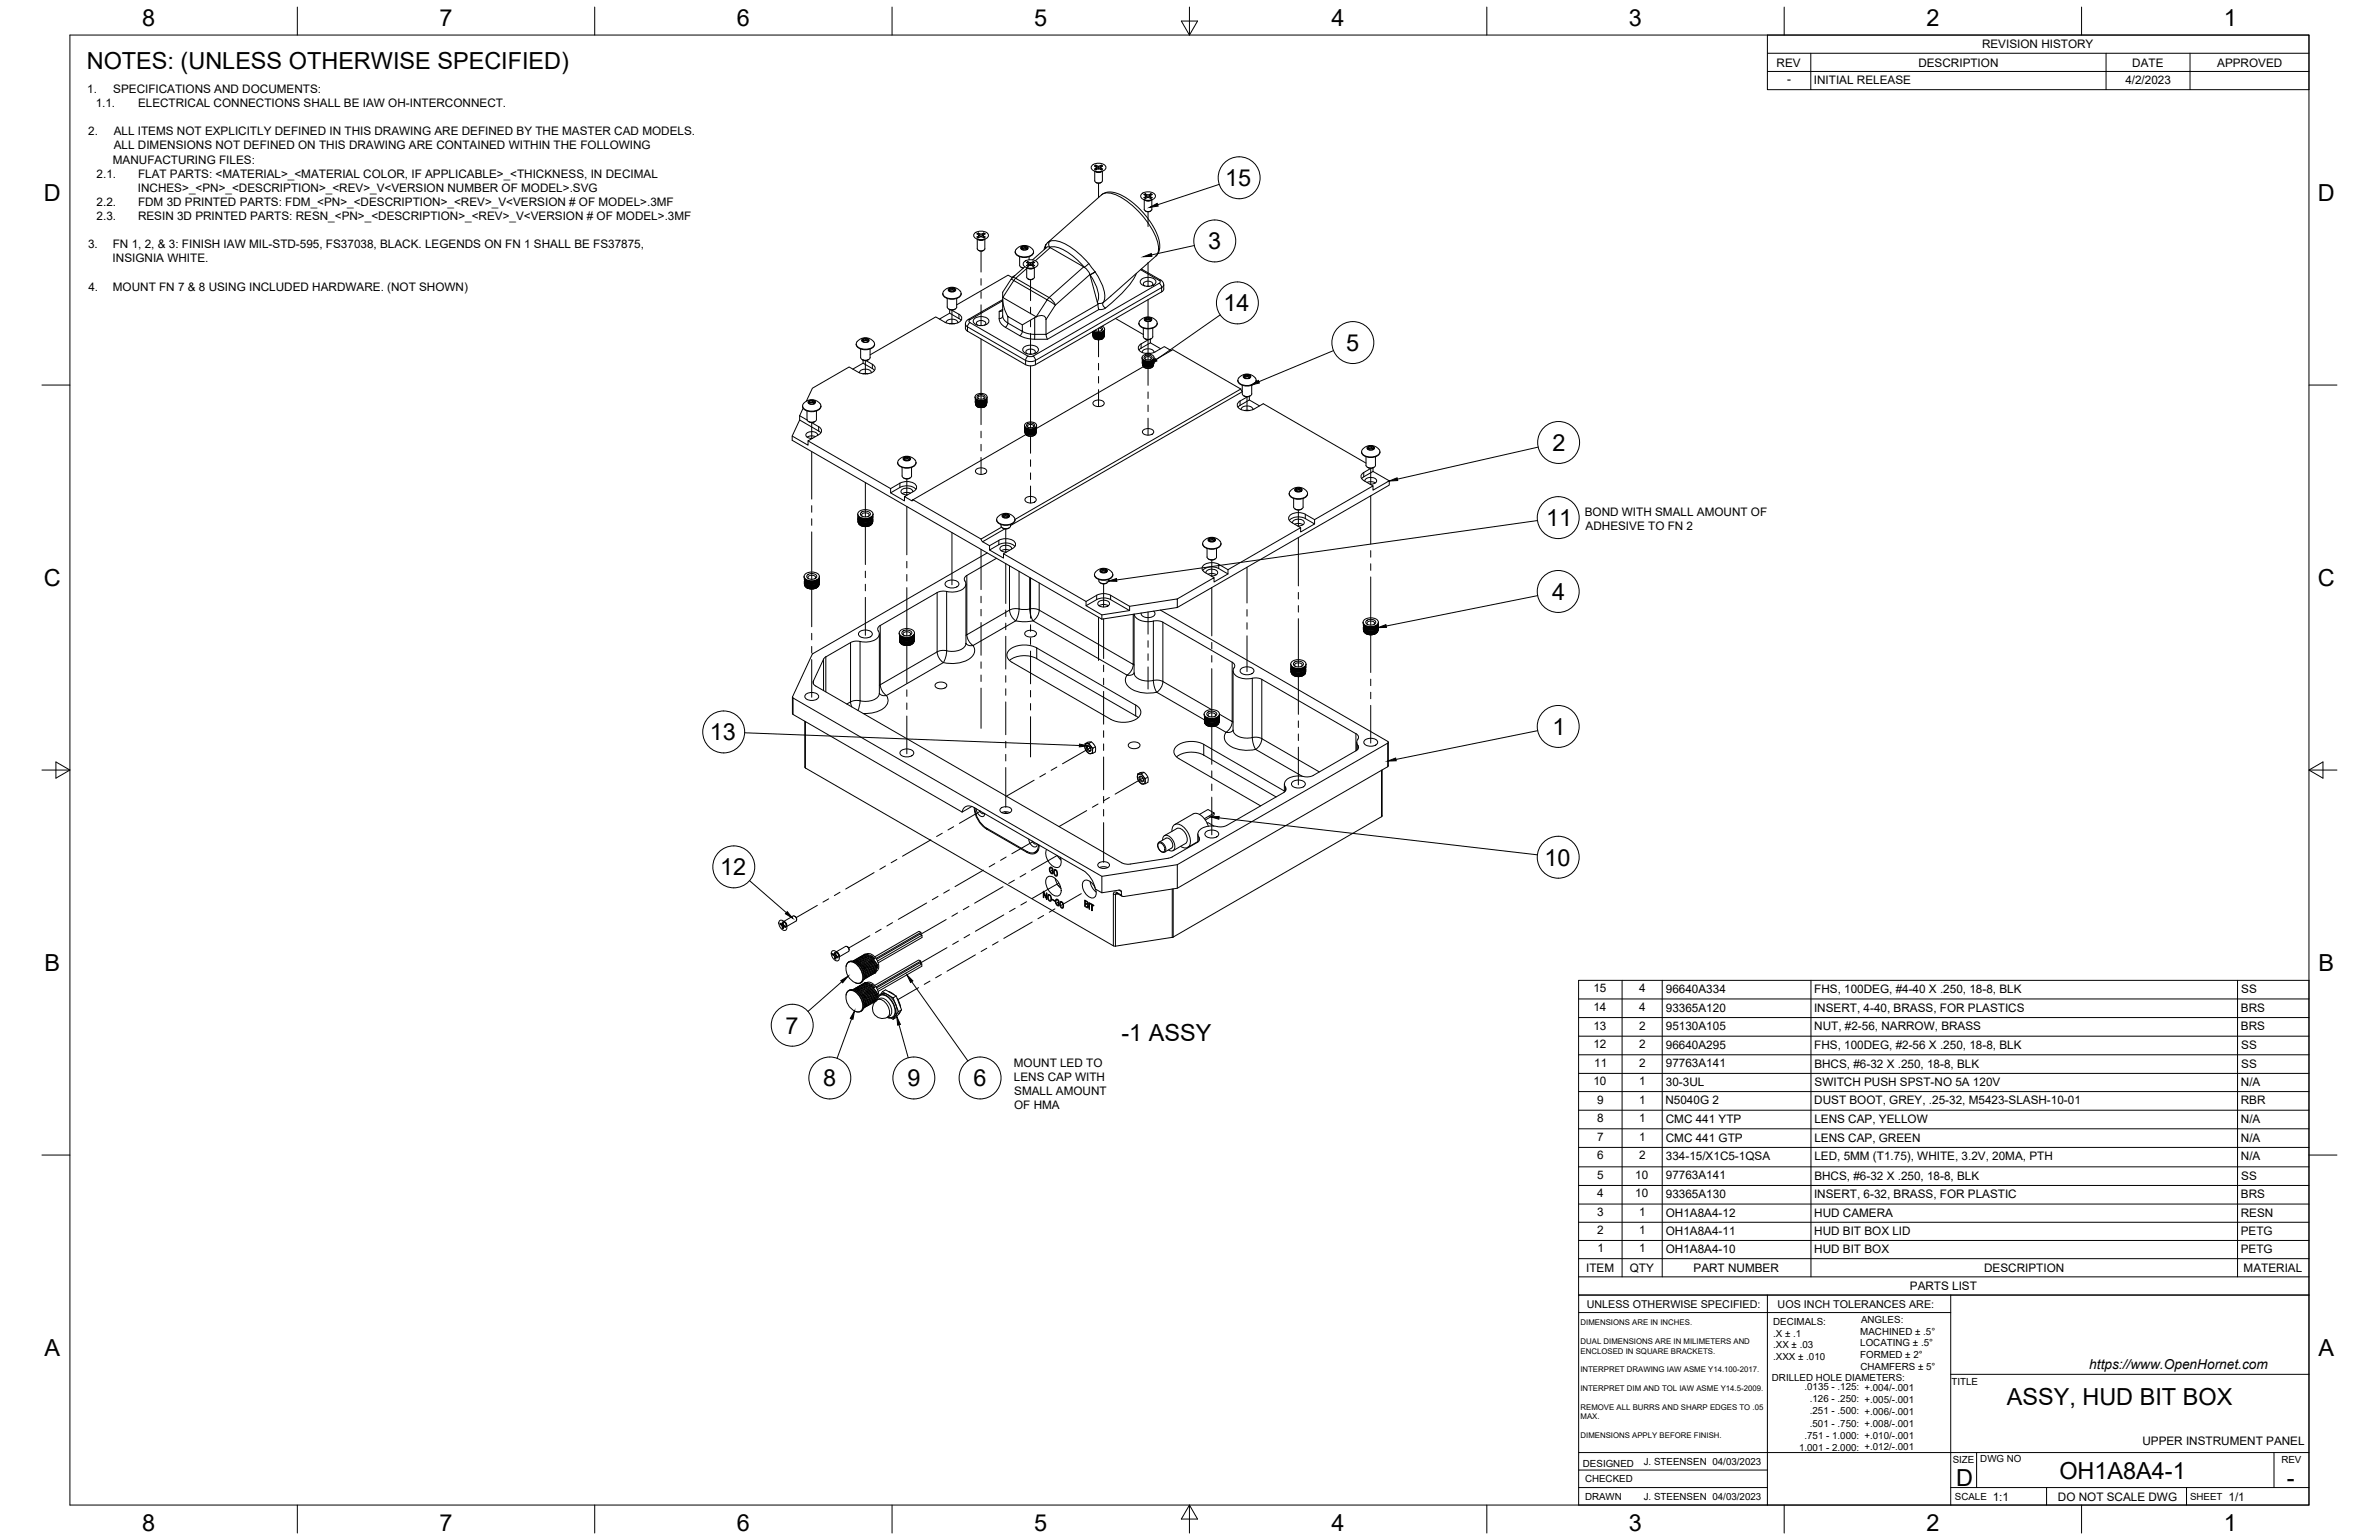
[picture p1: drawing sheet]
<svg xmlns="http://www.w3.org/2000/svg" width="864mm" height="559mm" viewBox="0 0 864 559" stroke-linecap="round" stroke-linejoin="round" font-family="sans-serif">
<defs><g id="words">
<g font-size="8.5">
<text x="51.6" y="9.4">8</text>
<text x="159.5" y="9.4">7</text>
<text x="267.5" y="9.4">6</text>
<text x="375.4" y="9.3">5</text>
<text x="483.4" y="9.4">4</text>
<text x="591.3" y="9.4">3</text>
<text x="699.3" y="9.4">2</text>
<text x="807.2" y="9.4">1</text>
<text x="31.5" y="25">NOTES: (UNLESS OTHERWISE SPECIFIED)</text>
<text x="444.8" y="67.5">15</text>
<text x="16" y="72.9">D</text>
<text x="841.4" y="72.9">D</text>
<text x="438.6" y="90.4">3</text>
<text x="444.2" y="113">14</text>
<text x="488.7" y="127.3">5</text>
<text x="563.5" y="163.6">2</text>
<text x="561.2" y="190.9">11</text>
<text x="16" y="212.6">C</text>
<text x="841.4" y="212.6">C</text>
<text x="563.4" y="217.7">4</text>
<text x="257.7" y="268.6">13</text>
<text x="563.6" y="266.7">1</text>
<text x="261.4" y="317.6">12</text>
<text x="560.6" y="314.1">10</text>
<text x="16.2" y="352.3">B</text>
<text x="841.7" y="352.3">B</text>
<text x="285.2" y="375.1">7</text>
<text x="407.1" y="377.8">-1 ASSY</text>
<text x="298.9" y="394.2">8</text>
<text x="329.4" y="394.2">9</text>
<text x="353.4" y="394.2">6</text>
<text x="16.2" y="492">A</text>
<text x="841.7" y="492">A</text>
<text x="728.5" y="510">ASSY, HUD BIT BOX</text>
<text x="710.1" y="539.1">D</text>
<text x="747.6" y="536.7">OH1A8A4-1</text>
<text x="830.1" y="539.1">-</text>
<text x="51.6" y="555.5">8</text>
<text x="159.5" y="555.5">7</text>
<text x="267.5" y="555.5">6</text>
<text x="375.4" y="555.4">5</text>
<text x="483.4" y="555.5">4</text>
<text x="591.3" y="555.5">3</text>
<text x="699.3" y="555.5">2</text>
<text x="807.2" y="555.5">1</text>
</g>
<text font-size="5" x="758.4" y="496.8">https://www.OpenHornet.com</text>
<g font-size="4.3">
<text x="719.5" y="17.6">REVISION HISTORY</text>
<text x="644.9" y="24.2">REV</text>
<text x="696.4" y="24.2">DESCRIPTION</text>
<text x="774" y="24.2">DATE</text>
<text x="804.9" y="24.2">APPROVED</text>
<text x="31.7" y="33.7">1.</text>
<text x="41.1" y="33.7">SPECIFICATIONS AND DOCUMENTS:</text>
<text x="648.7" y="30.2">-</text>
<text x="658.5" y="30.6">INITIAL RELEASE</text>
<text x="771.5" y="30.3">4/2/2023</text>
<text x="34.7" y="38.9">1.1.</text>
<text x="50.1" y="38.9">ELECTRICAL CONNECTIONS SHALL BE IAW OH-INTERCONNECT.</text>
<text x="32" y="49.1">2.</text>
<text x="41.3" y="49.1">ALL ITEMS NOT EXPLICITLY DEFINED IN THIS DRAWING ARE DEFINED BY THE MASTER CAD MODELS.</text>
<text x="41" y="59.3">MANUFACTURING FILES:</text>
<text x="41.3" y="54.2">ALL DIMENSIONS NOT DEFINED ON THIS DRAWING ARE CONTAINED WITHIN THE FOLLOWING</text>
<text x="35.1" y="64.5">2.1.</text>
<text x="50.1" y="64.5">FLAT PARTS: &lt;MATERIAL&gt;_&lt;MATERIAL COLOR, IF APPLICABLE&gt;_&lt;THICKNESS, IN DECIMAL</text>
<text x="50" y="69.6">INCHES&gt;_&lt;PN&gt;_&lt;DESCRIPTION&gt;_&lt;REV&gt;_V&lt;VERSION NUMBER OF MODEL&gt;.SVG</text>
<text x="35.1" y="74.7">2.2.</text>
<text x="50.1" y="74.7">FDM 3D PRINTED PARTS: FDM_&lt;PN&gt;_&lt;DESCRIPTION&gt;_&lt;REV&gt;_V&lt;VERSION # OF MODEL&gt;.3MF</text>
<text x="35.1" y="79.9">2.3.</text>
<text x="50.1" y="79.9">RESIN 3D PRINTED PARTS: RESN_&lt;PN&gt;_&lt;DESCRIPTION&gt;_&lt;REV&gt;_V&lt;VERSION # OF MODEL&gt;.3MF</text>
<text x="32" y="90.1">3.</text>
<text x="40.9" y="95.2">INSIGNIA WHITE.</text>
<text x="41" y="90.1">FN 1, 2, &amp; 3: FINISH IAW MIL-STD-595, FS37038, BLACK. LEGENDS ON FN 1 SHALL BE FS37875,</text>
<text x="32.1" y="105.4">4.</text>
<text x="41" y="105.4">MOUNT FN 7 &amp; 8 USING INCLUDED HARDWARE. (NOT SHOWN)</text>
<text x="575.3" y="187.2">BOND WITH SMALL AMOUNT OF</text>
<text x="575.6" y="192.3">ADHESIVE TO FN 2</text>
<text x="578.4" y="360.1">15</text>
<text x="595" y="360">4</text>
<text x="604.7" y="360.3">96640A334</text>
<text x="658.6" y="360.4">FHS, 100DEG, #4-40 X .250, 18-8, BLK</text>
<text x="813.6" y="360.4">SS</text>
<text x="578.4" y="366.8">14</text>
<text x="595" y="366.8">4</text>
<text x="604.7" y="367.1">93365A120</text>
<text x="658.5" y="367.1">INSERT, 4-40, BRASS, FOR PLASTICS</text>
<text x="813.5" y="367.1">BRS</text>
<text x="578.4" y="373.6">13</text>
<text x="595" y="373.6">2</text>
<text x="604.7" y="373.8">95130A105</text>
<text x="658.6" y="373.9">NUT, #2-56, NARROW, BRASS</text>
<text x="813.5" y="373.9">BRS</text>
<text x="578.4" y="380.3">12</text>
<text x="595" y="380.3">2</text>
<text x="604.7" y="380.6">96640A295</text>
<text x="658.6" y="380.6">FHS, 100DEG, #2-56 X .250, 18-8, BLK</text>
<text x="813.6" y="380.6">SS</text>
<text x="368" y="387">MOUNT LED TO</text>
<text x="578.7" y="387.1">11</text>
<text x="595" y="387.1">2</text>
<text x="604.7" y="387.3">97763A141</text>
<text x="658.6" y="387.4">BHCS, #6-32 X .250, 18-8, BLK</text>
<text x="813.6" y="387.4">SS</text>
<text x="368" y="392.2">LENS CAP WITH</text>
<text x="578.4" y="393.8">10</text>
<text x="595.1" y="393.8">1</text>
<text x="604.7" y="394.1">30-3UL</text>
<text x="658.7" y="394.1">SWITCH PUSH SPST-NO 5A 120V</text>
<text x="813.5" y="394.1">N/A</text>
<text x="368.2" y="397.3">SMALL AMOUNT</text>
<text x="579.8" y="400.4">9</text>
<text x="595.1" y="400.4">1</text>
<text x="604.6" y="400.7">N5040G 2</text>
<text x="658.6" y="400.7">DUST BOOT, GREY, .25-32, M5423-SLASH-10-01</text>
<text x="813.4" y="400.7">RBR</text>
<text x="368.2" y="402.4">OF HMA</text>
<text x="579.8" y="407.2">8</text>
<text x="595.1" y="407.2">1</text>
<text x="604.7" y="407.5">CMC 441 YTP</text>
<text x="658.6" y="407.5">LENS CAP, YELLOW</text>
<text x="813.5" y="407.5">N/A</text>
<text x="579.8" y="413.9">7</text>
<text x="595.1" y="413.9">1</text>
<text x="604.7" y="414.2">CMC 441 GTP</text>
<text x="658.6" y="414.2">LENS CAP, GREEN</text>
<text x="813.5" y="414.2">N/A</text>
<text x="579.8" y="420.7">6</text>
<text x="595" y="420.7">2</text>
<text x="604.7" y="421">334-15/X1C5-1QSA</text>
<text x="658.6" y="421">LED, 5MM (T1.75), WHITE, 3.2V, 20MA, PTH</text>
<text x="813.5" y="421">N/A</text>
<text x="579.8" y="427.7">5</text>
<text x="593.6" y="427.7">10</text>
<text x="604.7" y="428">97763A141</text>
<text x="658.6" y="428">BHCS, #6-32 X .250, 18-8, BLK</text>
<text x="813.6" y="428">SS</text>
<text x="579.8" y="434.5">4</text>
<text x="593.6" y="434.5">10</text>
<text x="604.7" y="434.7">93365A130</text>
<text x="658.5" y="434.8">INSERT, 6-32, BRASS, FOR PLASTIC</text>
<text x="813.5" y="434.8">BRS</text>
<text x="579.8" y="441.2">3</text>
<text x="595.1" y="441.2">1</text>
<text x="604.7" y="441.5">OH1A8A4-12</text>
<text x="658.6" y="441.5">HUD CAMERA</text>
<text x="813.4" y="441.5">RESN</text>
<text x="579.8" y="447.8">2</text>
<text x="595.1" y="447.8">1</text>
<text x="604.7" y="448.1">OH1A8A4-11</text>
<text x="658.6" y="448.1">HUD BIT BOX LID</text>
<text x="813.4" y="448.1">PETG</text>
<text x="579.9" y="454.4">1</text>
<text x="595.1" y="454.4">1</text>
<text x="604.7" y="454.7">OH1A8A4-10</text>
<text x="658.6" y="454.7">HUD BIT BOX</text>
<text x="813.4" y="454.7">PETG</text>
<text x="575.8" y="461.5">ITEM</text>
<text x="591.7" y="461.4">QTY</text>
<text x="614.8" y="461.5">PART NUMBER</text>
<text x="720.3" y="461.5">DESCRIPTION</text>
<text x="814.5" y="461.5">MATERIAL</text>
<text x="693.3" y="468.1">PARTS LIST</text>
<text x="777.7" y="524.4">UPPER INSTRUMENT PANEL</text>
<text x="723.4" y="544.5">1:1</text>
<text x="747" y="544.7">DO NOT SCALE DWG</text>
<text x="809" y="544.5">1/1</text>
</g>
<g font-size="3.9">
<text x="576" y="474.6">UNLESS OTHERWISE SPECIFIED:</text>
<text x="645.3" y="474.7">UOS INCH TOLERANCES ARE:</text>
</g>
<g font-size="3.5">
<text x="643.7" y="485">.X ± .1</text>
<text x="643.7" y="480.8">DECIMALS:</text>
<text x="675.3" y="484.3">MACHINED ± .5°</text>
<text x="675.6" y="480">ANGLES:</text>
<text x="643.7" y="489.3">.XX ± .03</text>
<text x="675.3" y="488.6">LOCATING ± .5°</text>
<text x="643.7" y="493.5">.XXX ± .010</text>
<text x="675.3" y="492.8">FORMED ± 2°</text>
<text x="675.4" y="497.1">CHAMFERS ± 5°</text>
<text x="643.2" y="501.1">DRILLED HOLE DIAMETERS:</text>
<text x="708.4" y="502.7">TITLE</text>
<text x="655" y="504.4">.0135 - .125: +.004/-.001</text>
<text x="657" y="508.8">.126 - .250: +.005/-.001</text>
<text x="657" y="513.2">.251 - .500: +.006/-.001</text>
<text x="657" y="517.7">.501 - .750: +.008/-.001</text>
<text x="653.1" y="526.5">1.001 - 2.000: +.012/-.001</text>
<text x="655" y="522.1">.751 - 1.000: +.010/-.001</text>
<text x="574.6" y="532.3">DESIGNED</text>
<text x="596.7" y="531.6">J. STEENSEN 04/03/2023</text>
<text x="708.9" y="530.9">SIZE</text>
<text x="718.9" y="530.5">DWG NO</text>
<text x="828.2" y="530.9">REV</text>
<text x="575.4" y="537.9">CHECKED</text>
<text x="575.4" y="544.3">DRAWN</text>
<text x="596.7" y="544.3">J. STEENSEN 04/03/2023</text>
<text x="709.6" y="544.2">SCALE</text>
<text x="795" y="544.2">SHEET</text>
</g>
<g font-size="2.8">
<text x="573.7" y="480.9">DIMENSIONS ARE IN INCHES.</text>
<text x="573.7" y="487.7">DUAL DIMENSIONS ARE IN MILIMETERS AND</text>
<text x="573.7" y="491.1">ENCLOSED IN SQUARE BRACKETS.</text>
<text x="573.7" y="497.9">INTERPRET DRAWING IAW ASME Y14.100-2017.</text>
<text x="573.7" y="504.7">INTERPRET DIM AND TOL IAW ASME Y14.5-2009.</text>
<text x="573.7" y="511.6">REMOVE ALL BURRS AND SHARP EDGES TO .05</text>
<text x="573.7" y="514.9">MAX.</text>
<text x="573.7" y="521.8">DIMENSIONS APPLY BEFORE FINISH.</text>
</g>
</g></defs>
<!-- layer: Visible -->
<g fill="none" stroke="#000" stroke-width=".36">
<path d="M397.8 59.9l-.5 .3M399.8 59.9l.5 .3M396.4 60a3.7 3.7 0 0 1 5 .4 2.18 2.18 0 0 1-2.9 1.9l-1.1-.2a1.26 1.26 0 0 1-1.2-.7 1.26 1.26 0 0 1 .2-1.4zM397.3 60.2l.7 .6-.7 .5 .5 .4a1.41 1.41 0 0 1 2 0M397.3 62.1l1.5 .4 1.4-.4M397.4 62.1v3.5a1.61 1.61 0 0 0 2.8 0v-3.5M397.5 62.1a2.03 2.03 0 0 0 2.6 0M397.8 61.1v.5M397.8 66.2l1 .3 1-.3M397.8 60.1l-.3 .2M397.8 60.1l1 1.2v-1M397.8 60.1v-.2l1 .4 .5-.1"/>
<path d="M398 60.8l.1 .7M398.3 60.2v.7M399.3 60.2v.7M399.6 60.8l-.1 .7M399.8 60.1l-1 1.2M399.8 60.1v-.2l-.5 .3M399.8 60.1l.3 .2M399.8 61.1v.5M400.3 60.2l-.7 .6 .7 .6-.5 .2M414.4 70.4a3.7 3.7 0 0 1 5 .4 2.18 2.18 0 0 1-2.9 1.9l-1.2-.2a1.26 1.26 0 0 1-1.1-.8 1.26 1.26 0 0 1 .2-1.3zM415.3 72.5l1.5 .3 1.4-.3M415.4 72.5v3.5a1.61 1.61 0 0 0 2.7 0"/>
<path d="M415.5 72.5a2.03 2.03 0 0 0 2.5 0M415.8 70.3l.9 1.3 .1-.9M415.8 72a1.43 1.43 0 0 1 1.9 0M415.8 70.3l1 .4 .4-.1M415.8 71.5v.5M415.8 70.3l-.6 .3 .7 .6-.6 .5 .5 .3M415.8 76.6l1 .3 .6-.2M415.8 70.5l-.4 .2M415.9 71.2l.1 .7M416.3 70.6l-.1 .6M417.2 70.6l.1 .6M417.6 71.2l-.1 .7"/>
<path d="M417.7 70.5l-.9 1.1M417.7 76.6l-.3 .1M417.7 70.5l.4 .2M417.7 70.3l-.5 .3M417.7 70.3v.2M417.7 70.3l.6 .3-.7 .6 .7 .5-.6 .3v-.5M418.1 72.5v3.5M353.8 84.6a3.7 3.7 0 0 1 5 .4 2.18 2.18 0 0 1-3 2l-1.1-.3a1.26 1.26 0 0 1-1.1-.7 1.26 1.26 0 0 1 .2-1.4zM354.6 86l.5 .3a1.43 1.43 0 0 1 2 0M354.7 86.7l.7 .3M354.8 90.2a1.61 1.61 0 0 0 2.7 0M354.8 86.8v3.5"/>
<path d="M354.9 86.8a2.03 2.03 0 0 0 2.5 0M355.1 84.6l1 1.3v-.9M355.1 84.6l1 .4 .5-.1M355.1 85.7l.1 .6M355.2 84.6l-.6 .3 .7 .5-.7 .6M355.2 90.8l.9 .3 .7-.1M355.2 84.8l-.4 .1M355.3 85.4l.1 .7M355.4 87h1.5M355.6 84.9v.6M356.6 84.9l.1 .6M356.9 85.4l-.1 .7"/>
<path d="M357.1 84.8l-.9 1.1M357.1 90.8l-.3 .2M357.1 84.8l.4 .1M357.1 84.6l-.5 .3M357.1 84.6v.2M357.1 85.7v.6M357.1 84.6l.5 .3-.7 .5 .7 .6M357.5 86.8v3.5M357.6 86.7l-.7 .3M357.6 86l-.5 .3M368.4 100l-1.1 .6M368.5 91.3v.2"/>
<path d="M368.5 91.5a3.5 3.5 0 0 0 4.8 1.7l.7-.2a1.82 1.82 0 0 0 1.2-1.5M369.2 90.1a3.7 3.7 0 0 1 6 1.2 3.4 3.4 0 0 1-4.3 1.9l-.6-.2a1.63 1.63 0 0 1-1.6-1 1.63 1.63 0 0 1 .5-1.9zM370.1 93.2l.1 3.3 1.3 .7M370.6 89.7a1.71 1.71 0 0 1 2.7 .3 1.6 1.6 0 0 1-2.8 0zM370.6 97l.8 .3M370.7 90.2l.4 .3M371 89.5l1.2-.1v.6l-1.2 .1zM371 89.5l-.3 .7M371 90.1l-.1 .3M371.8 95a3.7 3.7 0 0 1 4.9 .4 2.18 2.18 0 0 1-2.9 1.9l-1.1-.2a1.26 1.26 0 0 1-1.1-.7 1.26 1.26 0 0 1 .2-1.4zM372 96.8l-4.5 4M372.2 89.4l.8 .4"/>
<path d="M372.2 90l.6 .3M372.2 89.3l.8 .5M372.2 89.3l-1.1 .2-.3 .7M372.6 97.1l1.5 .4 1.4-.4M372.7 97.1v3.5a1.61 1.61 0 0 0 2.8 0M372.8 90.4a1.34 1.34 0 0 0-1.8 0M372.8 97.2a2.03 2.03 0 0 0 2.6 0M373 89.8l-.3 .7M373 89.8a1.26 1.26 0 0 1-1 .9 1.26 1.26 0 0 1-1.2-.5M373.1 96.1v.5M373.1 94.9l1 1.4M373.1 94.9l1 .4 .5-.1"/>
<path d="M373.1 94.9l-.5 .3 .7 .6-.7 .6 .5 .3a1.36 1.36 0 0 1 2 0M373.1 95.1l-.3 .2M373.3 95.8l.1 .7M373.6 93.2v1.1M373.6 95.2l-.1 .7M374.1 95.3v.9M374.6 95.2v.7M374.8 94.3l5.6-4.8 13 7.3a5.5 5.5 0 0 1 2.3 2.8M374.9 95.8l-.1 .7M375.1 95.1l-1 1.2M375.1 94.9l-.5 .3M375.1 94.9v.2"/>
<path d="M375.1 95.1l.3 .2M375.1 96.1v.5M375.1 94.9l.5 .3-.7 .6 .7 .6-.5 .2M375.2 91.3v.2M375.5 97.1v3.5M379 90.6l.4-1.3 .7-1.1 20.4-18 1.8-.5 2.1 .2 2.4 .8 2.5 1.4 4.3 3.6 2.5 2.8 1.9 2.7 2.3 4.6 .6 2.5 .1 1.7-.4 1.6-.9 1.3-16.5 14.6M395.6 99.7l3.3 12.6M395.6 99.6v.1M414.3 97.6l7.6 4.4 .5 1.3v1.8l-.4 .6-46.1 26.6-1.1 .4h-1.3l-1.2-.4-21.1-12.1-.7-.8v-2.2l.7-1.1 12.8-7.4M342.2 106.7a3.5 3.5 0 0 0 4.8 1.7l.7-.2a1.82 1.82 0 0 0 1.2-1.5M342.2 106.5v.2M343 105.2a3.7 3.7 0 0 1 5.9 1.3 3.4 3.4 0 0 1-4.3 1.8l-.5-.1a1.63 1.63 0 0 1-1.7-1.1 1.63 1.63 0 0 1 .6-1.9z"/>
<path d="M343 116.9l-3.3-1.9-23.9 13.8M343.4 117.1a2.52 2.52 0 0 1 4.2-.5l.1 .5M343.9 108.3v3.1a2 2 0 0 0 3.4 0v-3.1M344.3 104.9a1.71 1.71 0 0 1 2.7 .3 1.6 1.6 0 0 1-2.8 0zM344.4 112.1l.3 .3M344.5 105.3a1.56 1.56 0 0 0 1.9 .3M344.5 105.3l.3 .4M344.6 117.5h1.9M344.7 112.3v1.3l-3.7 2.2M344.7 113.6l4.2 2.7M344.8 104.7l-.3 .6M344.8 105.3l-.1 .2a1.34 1.34 0 0 1 1.8 0"/>
<path d="M344.8 104.7l1.1-.2v.6l-1.1 .2zM345.5 112.5l2.6 1.5M345.9 104.5l.8 .5M345.9 105.1l.6 .4M345.9 104.5l-1.1 .2M346.7 105l-.3 .6M346.8 112.1l-1 .4-1.1-.2M348.1 114a1.65 1.65 0 0 1 1 1.8 1.65 1.65 0 0 1-1.6 1.4l-2.6 .3-1.8-.6M348.9 106.5v.2M353.6 115.7a3.9 3.9 0 0 1 5.3 .4 1.72 1.72 0 0 1-1.8 2 3.1 3.1 0 0 1-3.8-1.6zM355 118a.94 .94 0 0 1-.4-1.2 .94 .94 0 0 1 1.1-.5 1.52 1.52 0 0 1 2.1 1.2l-.5 .5M355.7 118.1h.9"/>
<path d="M364 108.6a13 13 0 0 0 1.9 6.2M364 112.3l-.5 .7h-.8M367 101.3l-3 4.7v8.6M367.5 100.8l-.4 .5M367.5 100.8l-1.5-1-18.7 10.8M371.1 117.9l3.4-2a6.2 6.2 0 0 1 4.4-1.3l.7 .8 .1 .6v5.3l.5 1.8M373.1 101.2l1 .3 .7-.1M375.1 101.2l-.3 .2M397.7 119.8l.2 .3M399 119l.8 .4-.1 .7M399.6 118.6a.83 .83 0 0 1 .6 1.1 .83 .83 0 0 1-1.1 .5l-1.6-.4M400.1 118.4a1.09 1.09 0 0 1 .9 1.2 1.09 1.09 0 0 1-1.3 .9l-1.4 .1-1.3-.5"/>
<path d="M400.9 120l-.1 .6M400.9 120l-.1 .8M401 119.4a2.45 2.45 0 0 1-4.1 .8M405 115.6l10 5.8M413.4 117.3a2.72 2.72 0 0 0 3.4 2 2.68 2.68 0 0 0 3.3-2M414.1 116a3.7 3.7 0 0 1 6 1.3 3.4 3.4 0 0 1-4.3 1.8l-.6-.1a1.63 1.63 0 0 1-1.6-1.1 1.63 1.63 0 0 1 .5-1.9zM414.3 101.5a3.9 3.9 0 0 1 5.2 .4 1.72 1.72 0 0 1-1.8 1.9 3.1 3.1 0 0 1-3.8-1.5zM415 119.1v3.1a2 2 0 0 0 3.5 0v-3.1M415.5 115.6a1.71 1.71 0 0 1 2.6 .3 1.6 1.6 0 0 1-2.7 0zM415.6 103.8a.94 .94 0 0 1-.4-1.2 .94 .94 0 0 1 1.1-.5 1.52 1.52 0 0 1 2.1 1.1l-.5 .6M415.6 116.1a1.56 1.56 0 0 0 2 .3M415.6 116.1l.4 .3"/>
<path d="M415.9 115.4a1.1 1.1 0 0 1 1.2-.2 1.1 1.1 0 0 1 .7 1l-.2 .2M415.9 115.4l-.3 .7M415.9 115.5l1.1-.2v.6l-1.1 .2zM415.9 115.5l-.3 .6M416.3 103.9h.9M417 115.3l.4 .3a.41 .41 0 0 1 .4 .3 .41 .41 0 0 1-.2 .5M417 115.9l.7 .4a1.34 1.34 0 0 0-1.8 0v-.2M310.8 124.8a2.71 2.71 0 0 0 3.3 2.1 2.71 2.71 0 0 0 3.4-2.1M311.5 123.6a3.7 3.7 0 0 1 6 1.2 3.4 3.4 0 0 1-4.3 1.8l-.6-.1a1.63 1.63 0 0 1-1.6-1 1.63 1.63 0 0 1 .5-1.9zM312 135.3a2.52 2.52 0 0 1 4.2-.6l.1 .6M312.4 126.7v3a2 2 0 0 0 3.5 0M312.9 123.2a1.71 1.71 0 0 1 2.6 .3 1.6 1.6 0 0 1-2.7 0z"/>
<path d="M312.9 130.5l.4 .2M313 123.7a1.56 1.56 0 0 0 2 .3M313 123.7l.4 .3M313.2 135.6h1.9M313.3 130.7v1.1l-3.7 2.1M313.3 131.8l3.4 1.9M313.3 123l-.3 .7M313.3 123l1.1-.1v.6l-1.1 .1zM313.3 123.6l-.1 .3M314.4 130.9l2.3 1.3M314.4 122.9l.9 .4M314.4 123.5l.7 .3"/>
<path d="M314.4 122.9l-1.1 .1M315 123.9a1.34 1.34 0 0 0-1.8 0M315.3 123.3l-.3 .7M315.4 130.5l-1.1 .3-1-.1M315.8 126.7v3.1M316.7 132.2a1.65 1.65 0 0 1 1 1.8 1.65 1.65 0 0 1-1.6 1.4l-1.3 .3-2-.2-4.5-2.3-13.4 7.7-2.2 4.7M316.7 133.7l.7 .7M371.6 126.1a3.9 3.9 0 0 1 5.3 .4 1.72 1.72 0 0 1-1.9 1.9 3.1 3.1 0 0 1-3.8-1.5zM372.9 128.4a.94 .94 0 0 1-.4-1.2 .94 .94 0 0 1 1.2-.5 1.52 1.52 0 0 1 2.1 1.2l-.5 .5M373.7 128.5h.9M396.7 120.3v.1M396.7 121.4v.1"/>
<path d="M396.7 121v.2M396.7 120.8v.2M396.7 120.6l.1 .1M396.7 120.4h.1M396.7 121.2v.2M396.7 120.5v.1M396.7 120.8h.1M396.7 121.6h.1M396.7 121h.1M396.7 121v.5M396.7 121l.1 .2M396.8 120.3l-.1 .2"/>
<path d="M396.8 120.6h.1M396.8 120.7v.1M396.8 120.3l-.1 .3M396.8 120.7l-.1 .1M396.8 121.2h.1M396.8 121.2l-.1 .4M396.8 120.8h.1M396.8 121.8l.1 .1M396.9 120.8h.1M396.9 121.9a2.09 2.09 0 0 0 3.5 .9l.3-.9M396.9 120.9l.3 .5M396.9 121.9v.1"/>
<path d="M396.9 122h.1M396.9 122l.1 .1M396.9 120.9v.1M396.9 121.4h.1M396.9 121.4l-.1 .4M396.9 121.4l-.2 .2M396.9 121l.2 .1M396.9 120.2l-.1 .5M397 122v.1M397 121.4l-.2 .5M397 121.4l.1 .1M397 120.3l-.2 .5"/>
<path d="M397 122.1l.1 .1M397 122.1a2.71 2.71 0 0 0 3.6 0M397 122.2h.1M397 120.6l.1-.2-.2 .5M397.1 121.1h.1M397.1 122.2h.1M397.1 121.5l-.2 .5M397.1 121.5l.1 .1M397.1 121.1l.2 .2M397.1 121.5l-.1 .2M397.2 122.2l.4-.5-.4 .6M397.2 121.5h-.1"/>
<path d="M397.2 122.2v.1M397.2 121.4l.2 .2M397.2 121.6l-.2 .4M397.2 121.6l-.1 .6M397.2 120.4l-.3 .6M397.2 122.3h.1M397.3 122.3v.1M397.3 121.2l.1 .1M397.3 122.3l.2 .2M397.3 122.3h.1M397.3 120.5l-.2 .5M397.4 121.7h.1"/>
<path d="M397.4 121.7l-.3 .5M397.4 121.3l.2 .1M397.4 121.6v.1M397.4 121.6l.2 .1M397.4 120.5l-.3 .6M397.4 123h.1M397.4 122.9l1.4 .4 1.4-.3M397.4 122.4l.1 .1M397.5 120.6l-.4 .5M397.6 121.4h.1M397.6 122.5h.1M397.6 122.5h-.1"/>
<path d="M397.6 120.6l-.3 .5M397.6 121.7l-.3 .6M397.6 121.7l.6 .2M397.6 121.8l.1 .1M397.7 121.4l.2 .1M397.7 120.7l-.4 .6M397.7 122.5v.1M397.7 121.9l-.3 .5M397.7 121.9l-.3 .6M397.8 120.7l-.4 .6M397.8 122.6h.1M397.9 121.5h.1"/>
<path d="M397.9 120.7l-.4 .6M397.9 121.8l-.3 .7M397.9 122.6h-.1M398 121.9h.1M398 121.5l.2 .1M398 120.8l-.4 .6M398 122.6v.1M398 122.7h.1M398.1 122l-.3 .6M398.1 122l-.4 .5M398.1 120.8l-.4 .6M398.1 122.7h.1"/>
<path d="M398.1 121.5l.4-.7-.5 .7M398.2 121.6h.1M398.2 121.9l.1 .1M398.2 120.8l-.4 .6M398.2 121.9h.3M398.3 122l-.4 .6M398.3 122h.1M398.3 121.6h.2M398.3 120.8l-.4 .7M398.3 122.7h.1M398.3 122.7h-.2M398.4 122.7h.1"/>
<path d="M398.4 122l-.5 .6M398.4 122l-.4 .7M398.5 121.9h.4M398.5 122h.2M398.6 121.6h.1M398.6 122.7h.1M398.6 122.7h-.2M398.7 122h.1M398.7 122l-.5 .7M398.7 121.6h.2M398.7 120.8l-.5 .8M398.7 122.7l.5-.8-.5 .9"/>
<path d="M398.7 122.7h.1M398.8 122.7h-.1M398.8 122l-.5 .7M398.8 122l-.4 .7M398.8 120.8l-.5 .8M398.9 120.8l-.4 .7M398.9 122h.1M399 122.7l-.2 .1M399 122l-.4 .7M399 121.6h-.1M399 120.8l-.5 .8M399.1 122.7h-.2"/>
<path d="M399.1 122.7h.1M399.1 122h-.1M399.1 121.5l.4-.7-.5 .8M399.2 120.8l-.5 .8M399.2 120.8l-.4 .8M399.2 121.9l.2 .1M399.3 121.6h-.3M399.4 122l-.5 .7M399.4 121.6h-.1M399.4 120.8l-.5 .8M399.4 122.6h-.1M399.4 122.7h.1"/>
<path d="M399.4 122.6v.1M399.5 122h-.1M399.5 122l-.4 .7M399.5 122.7h-.1M399.5 121.9h-.6M399.5 121.9h.2M399.6 121.5l-.2 .1M399.7 122.6l-.2 .1M399.7 121.9l-.6 .8M399.7 120.9l-.3 .6M399.7 122l-.3 .7M399.7 122.6h.1"/>
<path d="M399.7 120.7l-.4 .9M399.8 121.4h.1M399.8 121.9l-.4 .7M399.8 121.9h-.1M399.8 122.6h-.1M399.8 120.7l-.4 .9M399.8 121.8v.1M399.8 121.8h.2M399.8 121.8l-.3 .1M400 122.5l-.2 .1M400 121.8l-.4 .8M400 120.6l-.4 .9"/>
<path d="M400 122.4v.1M400.1 121.3h.1M400.1 122.5h-.1M400.1 121.8l-.5 .8M400.1 121.8h-.1M400.1 120.6l-.5 .9M400.3 122.3l-.3 .2M400.3 121.7l-.3 .8M400.3 121.7l-.2 .1M400.3 122.3h.1M400.3 120.5l-.4 .9M400.3 122.3h-.1"/>
<path d="M400.3 122.3v.1M400.3 121.2h.2M400.4 121.6l-.1 .1M400.4 121.6l-.4 .8M400.4 120.5l-.5 .9M400.5 122.2l-.2 .1M400.5 121.5l-.3 .9M400.5 121.5l-.1 .1M400.5 122.2h.1M400.5 120.4l-.3 .9M400.5 122.1v.1M400.6 121.4l-.1 .1"/>
<path d="M400.6 120.3l-.4 1M400.6 121.5l-.3 .8M400.6 121h-.1M400.7 122l-.2 .2M400.7 121.3l-.2 .9M400.7 121.3l-.1 .2M400.7 122l-.1 .1M400.7 120.2l-.2 .9M400.7 121.9v.1M400.7 121l-.9 .8M400.7 120.2l-.3 .9M400.7 121.3h.1"/>
<path d="M400.7 120.8v.2M400.7 120.8l.2 .1M400.7 120.8h.1M400.7 121.9a2.09 2.09 0 0 1-3.4 1l-.4-.5-.1-.5M400.8 120.8h-.1M400.8 121.8l-.1 .1M400.8 120.1l-.2 .9M400.8 121.1l-.1 .9M400.8 121.1l-.1 .2M400.8 121.7v.1M400.8 120.6v.1M400.8 121.1h.1"/>
<path d="M400.8 120v.8M400.8 120.6l.1-.5-.3 .9M400.9 120.8l-.1 .1M400.9 121.2l-.1 .4M400.9 121v.6M400.9 120.9l-.1 .9M400.9 120.9l-.1 .2M400.9 120.7v.1M400.9 120.7l-.1 .1M400.9 121.6l-.1 .1M414.6 129.8a2.44 2.44 0 0 0 4.1 .8l.2-.8M414.6 127.9a2.52 2.52 0 0 1 4.2-.5l.1 .5"/>
<path d="M414.7 131.3h.1M414.7 130.4v.2M414.7 131.8h.1M414.7 131.3v.4M414.7 130.9l.1 .1M414.7 130.4v.3M414.7 131.1v.1M414.7 132l.1 .1M414.7 131.3v.1M414.7 131.4v.6M414.7 131.4v.4M414.7 131v.1"/>
<path d="M414.7 131h.1M414.7 131.1h.1M414.7 130.9v.1M414.8 131.1h.1M414.8 131.1l.1 .1M414.8 132.2h.1M414.8 130.5l-.1 .4M414.8 131.5v.1M414.8 129.2a2.89 2.89 0 0 1 4.1 .3 2.38 2.38 0 0 1-3.7 1.1 .9 .9 0 0 1-.4-1.4zM414.8 132.3a2.14 2.14 0 0 0 1.9 1.3 2.14 2.14 0 0 0 2-1.1v-.2M414.8 131.1v.1M414.8 131.2v.1"/>
<path d="M414.8 131.3l.3 .5M414.8 132.3h.1M414.9 132.3h.1M414.9 132.4l.1 .1M414.9 132.4h.1M414.9 131.7l-.2 .5M414.9 131.7l-.2 .3M414.9 131.7l.1 .1M414.9 131.3l.1 .2M414.9 130.6l-.1 .5M415 131.8l-.2 .5M415 131.8l.1 .1"/>
<path d="M415 130.7l-.2 .4M415 132.5h.1M415 132.5a2.71 2.71 0 0 0 3.5 0M415 130.9l.1-.1-.2 .5M415 131.5l.4-.5-.3 .5M415 133.1l-38.8 22.4M415 131.5h.1M415.1 132.5v.1M415.1 132.5l-.1 .1M415.1 131.9l-.2 .5M415.1 131.5l.1 .1M415.1 131.9l-.1 .2"/>
<path d="M415.1 131.9l.1 .1M415.1 131.8v.1M415.1 132.6l.1 .1M415.1 131.8l.2 .2M415.1 132l-.2 .4M415.1 132h.2l-.2 .5M415.2 130.8l-.3 .5M415.2 132.7h.1M415.3 131.6v.1M415.3 132.7h-.1M415.3 132.7h.1M415.3 130.9l-.2 .5"/>
<path d="M415.3 132.1h.1M415.3 132l-.3 .5M415.3 131.7l.2 .1M415.3 133.3l.1 .1M415.3 132l.9 .3M415.4 132.7v.1M415.4 133.3l1.4 .3 1.4-.3M415.4 132.1l-.3 .5M415.4 132.1l-.2 .6M415.4 132.8l.1 .1M415.4 129.4a1.75 1.75 0 0 1 2.8 .5 1.69 1.69 0 0 1-2.9-.3zM415.5 132.8v.1"/>
<path d="M415.5 131.8h.1M415.5 122.9l1.1 .4 1-.2M415.6 132.8l.1 .1M415.6 132.8l-.1 .1M415.6 131l-.3 .5M415.6 132.1v.1M415.6 132.2l-.3 .5M415.6 131.8l.2 .1M415.6 132.2h.1M415.6 132.9h.1M415.6 131l-.3 .6M415.7 132.9l.1 .1"/>
<path d="M415.7 132.2l-.3 .6M415.7 131.1l-.4 .6M415.8 132.9v.1M415.8 128.2h1.9M415.9 130.4l-.2-.2a1.14 1.14 0 0 1 1.1-.8 1.14 1.14 0 0 1 1.1 .8l-.2 .2M415.9 131.1l-.4 .6M415.9 132.2v.1M415.9 132.9l-.1 .1M415.9 132.3l-.4 .5M415.9 131.9l.3 .1M415.9 132.3h.1M416 131.1l-.5 .7"/>
<path d="M416 133h.1M416 133l.1 .1M416 132.3l-.4 .6M416 132.3l-.3 .6M416.1 133v.1M416.1 131.2l-.5 .6M416.1 131.9l.3-.7-.6 .7M416.2 131.9l.1 .1M416.2 132.3l.1 .1M416.2 131.2l-.4 .6M416.2 132.3h.7M416.2 133h.1"/>
<path d="M416.2 133l-.1 .1M416.3 132.4l-.4 .5M416.3 132h.2M416.3 132.4h.1M416.3 131.2l-.5 .7M416.3 133v.1M416.4 132.4l-.5 .5M416.4 132.4l-.4 .7M416.4 133.1h.1M416.5 132.3l.1 .1M416.5 132h.1M416.6 133.1h-.3"/>
<path d="M416.6 133l.1 .1M416.6 132.4h.1M416.6 132.4l-.4 .6M416.7 131.2l-.5 .8M416.7 133.1h.1M416.7 132.4l-.4 .6M416.7 132.4l-.4 .7M416.8 131.2l-.5 .8M416.8 123.3l-2.6 1.5a1.65 1.65 0 0 0-1 1.8 1.65 1.65 0 0 0 1.6 1.4l1.3 .3 2-.1 4.6-2.4 2.5 1.4M416.8 132.3l.2 .1M416.8 131.2l-.4 .7M416.9 133.1h-.1"/>
<path d="M417 132.4l-.5 .7M417 132h-.4M417 131.2l-.5 .8M417 133l-.1 .1M417 133.1h.1M417.1 132.4l-.4 .7M417.1 132.4h-.1M417.1 131.9l.4-.7-.5 .8M417.1 133.1h-.1M417.1 131.2l-.5 .8M417.2 132.3l-.3 .8M417.2 131.2l-.4 .7"/>
<path d="M417.2 132.3h-.3M417.2 132h-.2M417.3 133l-.2 .1M417.3 131.9l-.1 .1M417.4 131.2l-.5 .8M417.4 133h-.1M417.4 133l-.1 .1M417.4 133v.1M417.4 132.3l-.4 .8M417.4 132.3l-.1 .1M417.5 133l-.1 .1M417.5 132.2l-.3 .1"/>
<path d="M417.5 132.2l-.2 .8M417.6 131.9l-.3 .1M417.6 123.1v1.3l3.7 2.1M417.6 124.4l-4.1 2.6M417.6 133l-.1 .1M417.7 131.3l-.3 .6M417.7 132.9v.1M417.7 132.4l-.3 .6M417.7 133h.1M417.7 131.1l-.5 .9M417.7 131.8h.2M417.8 132.2l-.4 .8"/>
<path d="M417.8 132.2l-.1 .1M417.8 133h-.1M417.8 131.1l-.4 .8M417.8 132.1v.1M417.8 132.1l.2 .1M417.8 132.1l-.3 .1M417.9 132.8l-.1 .1M418 122.9l-.4 .2M418 132.2l-.4 .8M418 132.9h.1M418 132.8v.1M418 132.8h-.1"/>
<path d="M418 131.7h.2M418.1 132.1l-.4 .8M418.1 132v.1M418.1 132h.2M418.1 132.1l-.1 .1M418.1 132l-.3 .1M418.1 131l-.5 .9 .4-.9M418.3 132l-.4 .9M418.3 132.7h.1M418.3 130.9l-.4 .9M418.3 132.7l-.3 .2M418.3 132.7h-.1"/>
<path d="M418.3 132h-.1M418.4 130.8l-.5 1M418.4 131.5h-.1M418.4 132.6l-.1 .1M418.5 131.9l-.2 .8M418.5 131.9l-.5 .9M418.5 132.5h.1M418.4 132.6h.1M418.5 131.5h-.1M418.5 130.7l-.3 1M418.5 132.5l-.1 .1M418.5 131.8v.1"/>
<path d="M418.6 131.3l-.1 .1M418.6 132.4l-.1 .1M418.7 131.3h-.1M418.7 131.7l-.3 .9M418.7 131.7l-.4 1M418.7 132.3l-.1 .1M418.7 131.3l-.6 .7M418.7 130.5l-.2 1zM418.7 131.6l-.1 .1M418.7 131.1v.2M418.7 131.6l-.2 .9M418.7 131.1l.1 .1"/>
<path d="M418.7 132.2a2.09 2.09 0 0 1-3.4 1.1l-.5-.5v-.6M418.7 131.1v.1M418.7 132.2v.1M418.8 130.5l-.2 .8M418.8 131.5l-.2 .9M418.8 131.5l-.1 .1M418.8 131.1h-.1M418.8 132.1l-.1 .1M418.8 131.4l-.1 .9M418.8 131h.1M418.8 131.4v.1M418.8 130.4l-.1 .9"/>
<path d="M418.8 131v.1M418.8 131.1v.1M418.8 130.9v.1M418.8 130.4l-.1 .7M418.8 132h.1M418.8 130.9h.1M418.8 131.9v.1M418.8 130.4v.5M418.8 131.2v.1M418.8 131.4v.6M418.8 131.3l-.1 .9M418.8 131.2v.9"/>
<path d="M418.8 131.3v.1M418.8 131.6v.3M418.8 130.9l6.9-4 24.7 14.3M418.8 130.4v.7M449.3 138.2a3.5 3.5 0 0 0 4.8 1.7l.7-.2a1.82 1.82 0 0 0 1.2-1.5M449.3 138v.2M450.1 136.7a3.7 3.7 0 0 1 5.9 1.3 3.4 3.4 0 0 1-4.2 1.8l-.6-.1a1.63 1.63 0 0 1-1.7-1.1 1.63 1.63 0 0 1 .6-1.9zM451 139.8v3.1a2 2 0 0 0 3.4 0v-3.1M451.4 136.3a1.71 1.71 0 0 1 2.7 .3 1.6 1.6 0 0 1-2.8 0zM451.6 136.8a1.56 1.56 0 0 0 1.9 .3M451.6 136.8l.3 .4M451.9 136.8l-.1 .2a1.34 1.34 0 0 1 1.8 0"/>
<path d="M451.9 136.2l1.1-.2v.6l-1.1 .2zM451.9 136.2l-.3 .6M453 136l.8 .5M453 136.6l.6 .4M453 136l-1.1 .2-.3 .6M453.8 136.5l-.3 .6M456 138v.2M287.6 158.2l5.7 3.3v-1.5M290.3 150.9v1.5l-2.7 5.8v1.6l112.4 64.9M290.3 152.4l7.7 4.7M290.3 150.9l2.7 1.5M291.3 147.3a2.71 2.71 0 0 0 3.4 2.1l2.1-.4a1.82 1.82 0 0 0 1.2-1.5"/>
<path d="M291.5 148.1l-1.2 2.8M292.1 146a3.7 3.7 0 0 1 5.9 1.3 3.4 3.4 0 0 1-4.3 1.8l-.5-.1a1.63 1.63 0 0 1-1.7-1.1 1.63 1.63 0 0 1 .6-1.9zM292.9 149.1v3.1a2 2 0 0 0 3.5 0v-3.1M293.4 145.7a1.71 1.71 0 0 1 2.7 .3 1.6 1.6 0 0 1-2.8 0zM293.4 152.9l1.5 .4 1-.4M293.5 146.1l.4 .4M293.8 145.5l1.2-.2v.6l-1.2 .2zM293.8 145.5l-.3 .6M293.8 146.1l-.1 .2M293.9 145.5l-.3 .6M294.6 153.3l2.6 1.5a1.54 1.54 0 0 1 1 1.5 1.54 1.54 0 0 1-1 1.4l-3.9 2.3 30 17.3 3.4-2a5 5 0 0 1 5.9 .8 1.49 1.49 0 0 1-.9 2.2l-3.4 1.9 2.6 1.5h.4l.1-.4M295 145.3l.4 .4a.37 .37 0 0 1 .3 .3 .37 .37 0 0 1-.2 .4"/>
<path d="M295 145.9l.6 .4a1.34 1.34 0 0 0-1.8 0M295 145.3a.67 .67 0 0 1 .8 .7 .67 .67 0 0 1-.8 .6l-.9-.1-.5-.4M295 145.3l-1.1 .2M296 158.4l-1.6-.2-1.4 .4M296.8 158a2.46 2.46 0 0 0-4-.8l-.2 .3a1.65 1.65 0 0 0 2.3 1.6M298 147.3v.2M353.9 144a2.45 2.45 0 0 0 4.1 .8l.3-.8M354.1 145h.1M354.1 144.7v.2M354.1 146.1h.1M354.1 145.6v.4M354.1 145.6h.1"/>
<path d="M354.1 145.2h.1M354.1 144.6v.4M354.1 145.4h.1M354.1 146.3a1.44 1.44 0 0 0 1.8 1.6 1.62 1.62 0 0 0 2.2-1.4M354.1 145.7v.6M354.1 145.7v.4M354.1 145.2v.2M354.1 145.2v.1M354.1 145.3l.1 .2M354.1 145.4h.2M354.1 144.7v.5M354.1 146.5l.1 .1"/>
<path d="M354.2 145.8h.1M354.2 144.8l-.1 .4M354.2 143.4a2.89 2.89 0 0 1 4.1 .4 2.38 2.38 0 0 1-3.7 1.1 .9 .9 0 0 1-.4-1.5zM354.2 146.5a2.14 2.14 0 0 0 1.9 1.4 2.14 2.14 0 0 0 2-1.1v-.3M354.2 145.4v.1M354.2 145.5l.5 .7M354.2 146.6h.1M354.2 145.5l.1 .1M354.3 146.6v.1M354.3 146l-.2 .4M354.3 146l-.2 .3M354.3 146h.1"/>
<path d="M354.3 145.6l.5-.4-.3 .6M354.3 144.9l-.2 .4M354.3 146.7l.1 .1M354.3 146.1l-.1 .4M354.3 146.1l.2 .1M354.3 144.9l-.1 .5M354.4 146.8h.1M354.4 146.7a2.71 2.71 0 0 0 3.5 0M354.4 145.2l.1-.2-.3 .5M354.4 145.7l.1 .1M354.4 146.8l.1 .1M354.5 146.2l-.1 .6"/>
<path d="M354.5 145.8l.1 .1M354.5 146.2l-.1 .1M354.5 146.7l-.1 .1M354.5 146.2h.1M354.5 146.1v.1M354.5 146.9h.1M354.5 146.2l-.2 .5M354.5 146.2h.2l-.2 .5M354.5 145.1l-.2 .5M354.6 146.9l.1 .1M354.6 146.9v.1M354.6 145.9h.1"/>
<path d="M354.7 147h.1M354.7 145.1l-.2 .5M354.7 146.3l.1 .1M354.7 146.2l-.3 .6M354.7 145.9l.2 .1M354.7 147.6h.1M354.7 146.2l1.5 .4M354.7 147l.1 .1M354.8 146.4l-.3 .5M354.8 143.6a1.75 1.75 0 0 1 2.8 .5 1.69 1.69 0 0 1-2.9-.2zM354.9 147.1h.1M354.9 146h.1"/>
<path d="M354.9 145.3l-.2 .5M354.9 146.4l.1 .1M355 146.5l-.4 .5M355 146.1h.2M355 146.4l.1 .1M355 147.1l.1 .1M355 145.3l-.4 .6M355.1 147.2h.1M355.1 146.5l-.2 .6M355.1 146.5l-.4 .5M355.1 145.3l-.4 .6M355.2 146.1h.1"/>
<path d="M355.2 144.7l-.2-.2a1.14 1.14 0 0 1 1.1-.9 1.14 1.14 0 0 1 1.1 .9l-.2 .2M355.2 145.4l-.3 .5M355.2 146.5l.1 .1M355.2 147.2h.1M355.3 146.6l-.4 .5M355.3 146.2h.2M355.3 146.5l.1 .1M355.3 145.4l-.4 .6M355.3 147.2l.1 .1M355.4 147.3h.1M355.4 146.6l-.4 .5M355.4 146.6l-.4 .6"/>
<path d="M355.4 145.4l-.4 .7M355.5 146.1l.3-.6-.5 .7M355.5 146.2h.2M355.6 146.5l-.4 .7M355.6 145.4l-.4 .6M355.6 147.3h.1M355.6 147.3h-.1M355.6 146.2h.3M355.6 146.6h.2M355.7 145.4l-.5 .7M355.7 147.3v.1M355.7 146.6l-.5 .6"/>
<path d="M355.7 146.6l-.3 .7M355.8 147.3v.1M355.9 146.6l.1 .1M355.9 147.3l-.2 .1M355.9 147.3h.1M356 146.7l-.4 .6M356 146.6h.1M356 146.3h.3M356 145.5l-.5 .7M356 147.3l.1 .1M356.1 147.4h.1M356.1 146.7l-.4 .6"/>
<path d="M356.1 146.7l-.4 .7M356.1 145.5l-.4 .7M356.2 146.6h.2M356.2 145.5l-.4 .7M356.3 147.3l-.1 .1M356.4 146.6l-.5 .7M356.4 145.5l-.5 .7M356.4 147.3h-.1M356.4 147.3v.1M356.4 147.3l.1 .1M356.5 146.6l-.5 .7M356.5 146.6l-.5 .8"/>
<path d="M356.5 146.6h-.1M356.5 146.2l.4-.8-.5 .8M356.5 147.4h-.1M356.5 145.4l-.6 .8M356.6 146.6l-.3 .7M356.6 145.4l-.5 .8M356.6 146.5l-.4 .1M356.6 146.2h-.2M356.7 147.3l-.2 .1M356.7 146.2h-.1M356.8 145.4l-.4 .8M356.8 147.3h-.1"/>
<path d="M356.8 147.3h.1M356.8 146.6l-.4 .7M356.8 146.6l-.4 .8M356.8 146.6h-.1M356.9 146.5h-.3M356.9 146.5h.1M357 146.2h-.3M357 147.2l-.2 .1M357 146.5l-.4 .8M357.1 145.5l-.3 .6M357.1 147.2h-.1M357.1 146.6l-.3 .7"/>
<path d="M357.1 147.2h.1M357.1 147.2v.1M357.1 145.3l-.5 .9M357.1 146l.2 .1M357.1 146.5l-.4 .8M357.2 146.5h-.2M357.2 147.2l-.1 .1M357.2 145.3l-.5 .9M357.2 146.4l-.2 .8M357.2 146.4l-.1 .1M357.2 146.4l-.3 .1M357.3 147.1l-.1 .1"/>
<path d="M357.4 147.1h.1M357.4 145.2l-.4 .9M357.4 147.1h-.1M357.4 145.9h.1M357.4 146.4l-.3 .8M357.4 146.3v.1M357.4 146.3h.2M357.4 146.4h.1M357.5 146.3l-.3 .1M357.5 145.2l-.5 .9M357.5 147.6l-1.4 .3-1.3-.3M357.6 147l-.2 .1"/>
<path d="M357.6 146.3l-.3 .8M357.6 147h.1M357.7 145.1l-.4 1M357.7 146.9l-.1 .1M357.7 145.8h.1M357.7 147h-.1M357.7 146.2l-.1 .1M357.7 145.1l-.4 .9M357.8 146.8l-.1 .2M357.8 146.1l-.2 .9M357.8 146.1l-.4 1M357.8 146.8h.1"/>
<path d="M357.9 145.7l-.1 .1M357.9 145l-.3 .9M357.9 146.8h-.1M357.9 145.6h.1M357.9 146.1h.1M357.9 144.9l-.3 1M358 146.6l-.1 .2M358 145.5v.1M358 145.9l-.2 .9M358 145.9l-.3 1M358 144.8l-.2 1M358 146.6h.1"/>
<path d="M358.1 145.6l-.6 .7M358.1 144.8l-.2 .9M358.1 145.9h-.1M358.1 145.4v.2M358.1 145.9l-.2 .9M358.1 145.4l.1 .1M358.1 145.4h.1M358.1 146.4l-.1 .1M358.1 144.7l-.1 .9M358.1 145.8l-.1 .8M358.1 145.8v.1M358.1 145.3v.1"/>
<path d="M358.2 145.7l-.2 .9M358.2 145.3h.1M358.2 145.2h.1M358.2 145.7h-.1M358.2 144.7l-.2 .8M358.2 145.3v.2M358.2 145.3l-.1 .1M358.2 144.6l-.1 .8M358.2 146.2v.1M358.2 146.2h.1M358.2 144.6v.6M358.2 145.5h.1"/>
<path d="M358.2 145.5l-.1 .9M358.2 145.6v.6M358.2 145.5l-.1 1M358.2 145.5v.2M358.2 144.7v.5M358.2 145.8v.4M358.2 144.6v.7M371.9 154.4a2.47 2.47 0 0 0 4.1 .8l.3-.8M372 156v.4M372 155.6h.1M372 155.1v.1M372 156.4l.1 .1"/>
<path d="M372 156l.1 .2M372 155h.1M372.1 155.7l-.1 .1M372.1 155l-.1 .4M372.1 156.6v.1M372.1 155.9v.1M372.1 155.6v.1M372.1 155.6h.1M372.1 155.7h-.1M372.1 155.7v.1M372.1 156.2l-.1 .4M372.1 155.8h.1"/>
<path d="M372.1 156.8v.1M372.1 155.1v.5M372.1 156.9l.1 .1M372.1 156.2h.1M372.2 153.8a2.89 2.89 0 0 1 4.1 .4 2.38 2.38 0 0 1-3.7 1 .9 .9 0 0 1-.4-1.4zM372.2 155.8h.1M372.2 156.9v.2M372.2 155.8v.1M372.2 157.1a2.24 2.24 0 0 0 3.8 0M372.2 155.9l.3 .5M372.2 157h.1M372.2 155.4l-.1 .3z"/>
<path d="M372.2 156.9v.1M372.2 157l.1 .1M372.2 155.9l.1 .1M372.2 156.4l-.1 .4M372.2 156.4l-.2 .3M372.2 156l.2 .1M372.3 156.3v.1M372.3 157v.1M372.3 157.1h.1M372.3 157.1l.1 .1M372.3 157.1a2.71 2.71 0 0 0 3.6 0M372.3 155.6l.2-.2-.3 .5"/>
<path d="M372.4 157.7l-41 23.6M372.4 156.1h.1M372.4 157.2h.1M372.4 156.5l-.2 .5M372.4 156.5l-.3 .4M372.4 156.5l-.1 .2M372.4 156.5l.1 .1M372.4 156.4v.1M372.5 157.2v.1M372.5 156.4l.4 .3M372.5 156.6l-.3 .4M372.5 156.6l-.1 .6"/>
<path d="M372.5 155.4l-.2 .6M372.5 157.3h.1M372.6 157.3v.1M372.6 157.3h.1M372.6 157.3l.1 .1M372.7 155.5l-.3 .5M372.7 156.6l-.3 .6M372.7 156.3l.2 .1M372.7 156.7h.1M372.7 157.9a3.1 3.1 0 0 0 2.8 0M372.7 155.6l-.3 .5M372.7 157.4h.1"/>
<path d="M372.7 157.4l.5-.6-.5 .7M372.7 156.7l-.3 .5M372.7 156.7l-.2 .6M372.8 157.5h.1M372.8 155.6l-.4 .5 .2 .2M372.8 154a1.75 1.75 0 0 1 2.8 .5 1.69 1.69 0 0 1-3-.3zM372.9 157.5h.1M372.9 157.5h-.1M372.9 155.6l-.3 .5M372.9 156.7l-.3 .6M372.9 156.7l.6 .2M373 156.4l.2 .1"/>
<path d="M373 156.8h.1M373 157.5v.1M373 155.7l-.4 .5M373.1 155.7l-.5 .5M373.2 157.5l-.2 .1M373.2 155l-.2-.2a1.14 1.14 0 0 1 1.1-.8 1.14 1.14 0 0 1 1.1 .8l-.2 .2M373.2 155.7l-.3 .6M373.2 156.8l.1 .1M373.2 157.6h.1M373.3 156.9l-.4 .6M373.3 156.5l.2 .1M373.3 156.9h.1"/>
<path d="M373.3 155.7l-.3 .7M373.3 157.6v.1M373.4 157l-.4 .5M373.4 157l-.4 .6M373.4 155.8l-.4 .6M373.5 156.9l.1 .1M373.5 156.6h.1M373.5 155.8l-.4 .6M373.5 156.9h.7M373.6 157.6l.1 .1M373.6 157.6l-.3 .1M373.6 157l-.4 .6"/>
<path d="M373.6 156.6h.2M373.6 157h.1M373.6 155.8l-.3 .7M373.7 157l-.4 .6M373.7 157l-.4 .7M373.7 157.7h.1M373.8 155.8l-.5 .7M373.8 157h.2M373.9 155.8l-.5 .7M373.9 157.7h-.2M374 157l-.5 .6M374 157h.1"/>
<path d="M374 156.6h.2M374 157.7h.1M374 155.8l-.5 .8M374 157.8h.1M374.1 157l-.5 .7M374.1 157.7v.1M374.1 155.8l-.5 .8M374.2 157h.1M374.2 155.8l-.4 .7M374.3 157.7h-.2M374.3 157l-.3 .7M374.4 155.8l-.4 .8"/>
<path d="M374.4 157.7h.1M374.4 157l-.4 .7M374.4 157l-.4 .8M374.4 157h-.1M374.4 156.5l.4-.7-.4 .8M374.5 157.7h-.1M374.5 155.8l-.5 .8M374.5 156.9l-.1 .8M374.5 155.8l-.4 .7M374.5 156.9h-.3M374.6 156.6h-.3M374.6 157.7h-.1"/>
<path d="M374.7 157.6v.1M374.7 155.8l-.4 .8M374.7 157.6l-.1 .1M374.7 157.7h.1M374.8 157l-.4 .7M374.8 157l-.4 .8M374.8 156.9l-.1 .1M374.8 156.9h.2M374.9 156.5l-.2 .1M374.9 157.6l.4-.8-.6 .8M375 157.6l-.2 .1M375 156.9l-.4 .7"/>
<path d="M375 157l-.3 .7M375 157.6h.1M375 155.9l-.2 .6M375.1 155.7l-.5 .9M375.1 157.6h-.1M375.1 156.4h.1M375.1 156.9h-.1M375.2 155.7l-.6 .9M375.3 157.5l-.2 .1M375.3 157.5h.1M375.3 155.6l-.4 .9M375.4 157.4v.1"/>
<path d="M375.4 157.4l-.1 .1M375.4 156.3h.1M375.4 156.8l-.3 .8M375.4 156.7v.1M375.4 156.7h.2M375.4 156.7l-.1 .1M375.4 156.6l-.9 .3M375.4 155.6l-.5 .9M375.5 157.4l-.1 .1M375.6 156.7l-.3 .8M375.6 157.3h.1M375.6 155.5l-.3 .9"/>
<path d="M375.6 157.3v.1M375.6 156.1h.2M375.7 157.3l-.1 .1M375.7 156.6l.1-.1-.3 .9M375.7 156.6l-.4 .8M375.7 156.6h-.1M375.7 155.4l-.5 1M375.8 157.2l-.2 .1M375.8 157.2h.1M375.8 156.1h.1M375.8 155.4l-.3 .9M375.8 157.1v.1"/>
<path d="M375.9 157.2h-.1M375.9 156.4l-.3 .9M375.9 156.4l-.1 .1M375.9 155.3l-.4 1M375.9 156h.1M376 157l-.2 .2M376 156.3l-.2 .9M376 156.3l-.1 .1M376 157l-.1 .1M376 155.9v.1M376 155.2l-.2 .9M376 157h.1"/>
<path d="M376 155.8l.2 .1M376 155.8h.1M376 156.9v.2M376 156.2v.1M376 155.8l-.6 .8M376.1 156.9a2.09 2.09 0 0 1-3.5 1l-.4-.5v-.5M376.1 155.8h-.1M376.1 156.8l-.1 .1M376.1 155.1l-.1 .9M376.1 155.6l.1 .1M376.1 156.1l-.1 .9M376.1 156.1l-.1 .2"/>
<path d="M376.1 155.6h.1M376.1 156.1l.1 .5M376.1 155.7v.1M376.1 156.8h.1M376.2 156.2v.4M376.2 155.9l-.1 .9M376.2 155.9l-.2 1.1M376.2 155.2l-.1-.1-.1 .8M376.2 155.7v.2M376.2 155.7h-.1M376.2 155l-.1 .8M376.2 156.6l-.1 .1"/>
<path d="M376.2 155v.6M376.2 155.8v.1M376.2 155.2v.4M376.2 155l-.1 .7M396.9 145.8a2.71 2.71 0 0 1 3.9 .4 2.24 2.24 0 0 1-3.5 1 .86 .86 0 0 1-.4-1.4zM414.9 156.2a2.71 2.71 0 0 1 3.9 .3 2.24 2.24 0 0 1-3.5 1.1 .86 .86 0 0 1-.4-1.4zM450.4 141.2l-82 47.5M450.4 141.1l.6 1M450.5 148.6a2.52 2.52 0 0 1 4.2-.5l.1 .5M451.5 143.6l1 .4 1-.2M451.7 149h1.9M452.7 144l-2.5 1.5a1.65 1.65 0 0 0-1 1.8 1.65 1.65 0 0 0 1.5 1.4l1.3 .3 2-.1 4.6-2.4 37.3 21.5"/>
<path d="M453.5 143.8v1.3l3.7 2.2M453.5 145.1l-4.1 2.7M453.9 143.6l-.4 .2M323.3 177.3v1.5l5 3v-1.6M325.9 167.8a2.72 2.72 0 0 0 3.3 2.1 2.68 2.68 0 0 0 3.3-2.1M326.6 166.6a3.7 3.7 0 0 1 5.9 1.2 3.4 3.4 0 0 1-4.2 1.8l-.6-.1a1.63 1.63 0 0 1-1.7-1.1 1.63 1.63 0 0 1 .6-1.8zM327.5 169.6v3.1a2 2 0 0 0 3.4 0v-3.1M327.9 166.2a1.71 1.71 0 0 1 2.7 .3 1.6 1.6 0 0 1-2.8 0zM328 173.4l1 .4 1-.2M328.1 166.6l.3 .4M328.4 166l-.3 .6M328.4 166.6l-.1 .2a1.34 1.34 0 0 1 1.8 0"/>
<path d="M328.4 166l1.1-.2v.6l-1.1 .2zM329.5 165.8l.3 .4a.41 .41 0 0 1 .4 .3 .41 .41 0 0 1-.2 .4M329.5 166.4l.6 .4M329.5 165.8a.67 .67 0 0 1 .8 .7 .67 .67 0 0 1-.8 .6l-.9-.1-.5-.4M329.5 165.8l-1.1 .2M330.4 173.4l-.4 .3M330.5 178.9l-1.5-.2-1.5 .4M331.3 178.5a2.46 2.46 0 0 0-4-.8l-.2 .3a1.65 1.65 0 0 0 2.3 1.6M332.5 177.6a5 5 0 0 0-5.8-.7l-3.4 1.9M354.3 170.4a2.71 2.71 0 0 1 3.9 .4 2.24 2.24 0 0 1-3.5 1 .86 .86 0 0 1-.4-1.4zM468 179.1a2.75 2.75 0 0 0 3.3 2.1 2.67 2.67 0 0 0 3.3-2.1M468.7 177.8a3.7 3.7 0 0 1 6 1.3 3.4 3.4 0 0 1-4.3 1.8l-.6-.1a1.63 1.63 0 0 1-1.7-1.1 1.63 1.63 0 0 1 .6-1.9z"/>
<path d="M470 177.4a1.71 1.71 0 0 1 2.7 .3 1.6 1.6 0 0 1-2.8 0zM470.5 177.3l1.1-.2v.6l-1.1 .2zM470.5 177.3l-.3 .6 .4 .3M470.5 177.9l-.1 .2M471.6 177.1l.8 .5M471.6 177.7l.6 .4M471.6 177.1a.8 .8 0 0 0-1 .1 .8 .8 0 0 0-.1 1 1.26 1.26 0 0 0 1.9-.6M472.2 178.1a1.34 1.34 0 0 0-1.8 0M472.4 177.6l-.3 .6M494.3 163.9a2.71 2.71 0 0 0 3.3 2.1 2.67 2.67 0 0 0 3.3-2.1M495 162.7a3.7 3.7 0 0 1 5.9 1.2 3.4 3.4 0 0 1-4.2 1.8l-.6-.1a1.63 1.63 0 0 1-1.7-1 1.63 1.63 0 0 1 .6-1.9zM495.5 174.6a2.46 2.46 0 0 1 3.9-.8l.3 .3a1.65 1.65 0 0 1-2.3 1.6"/>
<path d="M495.9 168.8a2 2 0 0 0 3.4 0M495.9 165.7v3.1M496.3 175l1.5-.2 1.5 .4M496.3 162.3a1.71 1.71 0 0 1 2.7 .3 1.6 1.6 0 0 1-2.8 0zM496.4 169.5l.4 .3M496.5 162.8l.3 .3M496.5 162.7a1.56 1.56 0 0 0 1.9 .3M496.8 162.7l-.1 .3a1.34 1.34 0 0 1 1.8-.1M496.8 162.1l1.1-.2v.7l-1.1 .1zM496.8 162.1l-.3 .7M496.8 169.8l1 .1 .6-.1M496.8 162.1l-.3 .6"/>
<path d="M497.6 169.9l-2.5 1.5a1.54 1.54 0 0 0-1.1 1.5 1.54 1.54 0 0 0 1.1 1.5l3.3 1.9M497.9 161.9l.4 .4a.37 .37 0 0 1 .4 .3 .37 .37 0 0 1-.2 .4h-.1M497.9 162.6l.6 .3M497.9 161.9l.8 .5-.3 .6M497.9 161.9l-1.1 .2M498.4 171.1l-4.1 2.6M498.8 169.5l-.4 .3v1.3l5.9 3.4M499.3 165.7v3.1M311.4 186.7a3.2 3.2 0 0 0 4.7 1.2l.8-1.2M311.4 186.5v.2M311.5 187.2v.4M311.5 188.3v.8"/>
<path d="M311.5 188.3v.3M311.5 188.3v.1M311.5 189.2h.1M311.5 188.5v.1M311.5 188h.1M311.5 189.4l.1 .1M311.5 187.2v.5M311.5 188.6v.6M311.5 188.1v.2M311.5 188.1h.1M311.5 188.6l.2 .1M311.5 188v.1"/>
<path d="M311.6 188.1v.2M311.6 189.6v.1M311.6 189.6a2.99 2.99 0 0 0 5.1 0M311.6 189.5v.1M311.6 187.3l-.1 .7M311.6 188.7l.1 .2M311.6 188.7l-.1 .7M311.6 188.3l.1 .4M311.6 188.3h.1M311.6 189.7l.1 .1M311.6 187.4l-.1 .6M311.7 188.9l-.2 .6"/>
<path d="M311.7 188.9v.1M311.7 188.7h-.1M311.7 188.7l.3 .4M311.7 189.8h.1M311.7 189.8l.1 .2M311.7 189.9l.1 .1M311.7 185.7a3.8 3.8 0 0 1 5.1 .4 1.67 1.67 0 0 1-1.8 1.9 2.97 2.97 0 0 1-3.6-1.5zM311.7 189l-.1 .6M311.7 189l.1 .1M311.8 187.5l-.2 .7M311.8 188.5l.1 .1M311.8 189.9l.1 .1"/>
<path d="M311.8 189.1l-.2 .6M311.8 189.1l.2 .2M311.9 187.6l-.3 .7M311.9 190.1h.1M311.9 190v.1M311.9 188.6l.1 .1M312 188.5l.3-.6-.4 .7M312 189.2l-.3 .6M312 189.3l-.1 .1M312 187.8l-.1 .2M312 189.2l.1 .1M312 187.7l-.2 .8"/>
<path d="M312 187.7v.1M312 189.1v.1M312 189.1l.3 .2M312 188.7l.2 .1M312.1 190.2v.1M312.1 190.3h.1M312.1 189.3l-.3 .7M312.1 189.3l-.2 .8M312.1 187.8l-.3 .7M312.2 190.3h.1M312.2 188.8l.1 .1M312.2 190.3l.2 .1"/>
<path d="M312.2 188.8h.1M312.3 189.4l.1 .1M312.3 189.3l.3 .2M312.3 189.4l-.4 .7M312.3 189.3v.1M312.3 190.6a4.2 4.2 0 0 0 3.7 0M312.4 188.9h.1M312.4 190.4h.1M312.4 190.5h.1M312.4 189.5l-.5 .6M312.4 189.5l-.2 .8M312.5 188l-.5 .8"/>
<path d="M312.5 190.5h.1M312.5 186a2.42 2.42 0 0 1 3.5 .3 1.99 1.99 0 0 1-3.1 1l-.6-.6zM312.5 188.9v.1M312.5 189l.2 .1M312.6 190.5h.1M312.6 190.5h-.1M312.6 189.5l.1 .1M312.6 188.1l-.4 .7M312.6 189.5l1.2 .3M312.6 189.6l.2 .1M312.7 189.6l-.5 .7M312.7 188.1l-.5 .8"/>
<path d="M312.7 190.5l.1 .1M312.8 189.7l-.4 .7M312.8 189.7l-.3 .8M312.8 190.6h.1M312.9 188.1l-.6 .8M312.9 189.1h-.2M312.9 189.1v.1M313 189.6l-.5 .9M313 188.2l-.5 .7M313 187.3l-.2-.2a1.49 1.49 0 0 1 2.6-.6l-.1 .8M313 189.7l.2 .1M313.1 188.2l-.6 .8"/>
<path d="M313.1 190.6l.1 .1M313.2 190.7h.1M313.2 189.8l-.5 .7M313.2 189.8l-.4 .8M313.2 190.7l.1 .1M313.3 189.2h-.2M313.3 189.2l.1 .1M313.3 188.3l-.6 .8M313.4 189.3h.2M313.4 190.7h.2M313.4 190.7l-.1 .1M313.4 189.7l.1 .1"/>
<path d="M313.4 188.3l-.5 .8M313.5 189.8l-.5 .8M313.5 189.8h.2M313.5 188.3l-.6 .9h.2M313.6 190.7v.1M313.6 190.8h.1M313.7 190.8h-.1M313.7 190.8h.1M313.7 189.8l-.8 .8M313.7 189.8l-.5 .9M313.7 189.3h-.1M313.7 189.3h.1"/>
<path d="M313.7 188.3l-.6 .9M313.8 189.3h.2M313.8 190.8h.2M313.8 189.8h.5M313.8 188.3l-.5 .9M313.8 189.8l.1 .1M313.8 190.8h-.1M313.9 189.9h.3M313.9 189.9l-.5 .8M314 188.3l-.6 1M314 190.8h.2M314.1 190.8h-.1"/>
<path d="M314.1 190.8h.1M314.2 189.9l-.6 .9M314.2 189.9l-.5 .9M314.2 189.3h-.2M314.2 189.3h.1M314.2 188.3l-.6 1M314.3 189.8l.1 .1M314.3 188.3l-.6 1M314.3 190.8h-.1M314.4 189.9l-.6 .9M314.5 188.3l-.7 1M314.5 189.3h-.2"/>
<path d="M314.5 190.8h-.2M314.5 190.8h.1M314.6 189.2l.5-1-.6 1.1M314.6 189.8l-.2 .1M314.6 189.8l-.5 1M314.7 188.3l-.7 1M314.7 189.8l-.4 1M314.7 189.7l-.4 .1M314.7 188.3l-.5 1M314.7 189.3h-.2M314.7 190.7l-.1 .1M314.9 188.3l-.6 1"/>
<path d="M314.9 189.3h-.2M315 190.7h-.3M315 190.7l-.1 .1M315 190.7v.1M315 189.2l-.1 .1M315 189.2h.2M315.1 189.8h-.2M315.1 189.8l-.6 1M315.1 189.7h.2M315.1 189.7h-.4M315.2 190.6l-.2 .1M315.3 189.7l-.6 1"/>
<path d="M315.3 188.2l-.6 1.1M315.4 190.6h.1M315.4 188.4l-.4 .8M315.4 189.9l-.4 .8M315.4 190.6l-.1 .1M315.4 190.6l-.2 .1M315.4 190.6v.1M315.4 189.1h.2M315.5 189.7h-.2M315.5 189.7l-.5 1M315.5 189.6l-.3 1.1M315.5 189.6v.1"/>
<path d="M315.5 188.1l-.6 1.2M315.5 189.5l-.4 .2M315.7 188l-.5 1.2M315.7 190.5h.1M315.8 190.4l-.1 .1M315.8 190.5l-.3 .1M315.8 190.5h-.1M315.8 188.9h.2M315.8 189.5l-.4 1.1M315.9 189.5l-.2 .1M315.9 189.4l-.4 .1M315.9 189.4l-.1 .1"/>
<path d="M315.9 189.4h.1M315.9 188l-.7 1.2M316 190.4l-.2 .1M316 189.4l-.4 1.1M316.1 187.9l-.5 1.2M316.1 190.3h.1M316.1 190.3l-.1 .1M316.1 190.3v.1M316.1 188.7h.2M316.2 189.2l-.3 .2M316.2 189.2v.1M316.2 189.3l-.2 .1"/>
<path d="M316.2 189.3l-.4 1.2M316.2 187.8l-.6 1.3M316.3 190.2l-.2 .1M316.3 189.2l-.3 1.2M316.3 189.2h-.1M316.4 190.1h.1M316.4 190.1h-.1M316.4 188.6l-.1 .1M316.4 190.1l-.1 .1M316.4 189.1l-.3 1.2M316.4 187.6l-.5 1.3 .4-1.2M316.5 189.1l-.2 .1"/>
<path d="M316.5 188.5h-.1M316.5 189.9l-.1 .2M316.6 188.8l-.4 .4M316.6 187.5l-.3 1.2M316.6 188.8l-.1 1.1M316.6 189l-.3 1.2M316.6 189.9a3.5 3.5 0 0 1-4.8 .1M316.6 189l-.2 .1M316.6 188.8v.1M316.6 189.8l-.1 .1M316.6 188.3h.1M316.6 188.9l-.2 1.2"/>
<path d="M316.6 187.4l-.2 1.2M316.6 188.8v.2M316.7 189.7a3.1 3.1 0 0 1-5.1 0M316.7 188.3l-.1 .5M316.7 188.3h.1M316.7 188.1h.1M316.7 189.6l-.1 .2M316.7 187.3l-.2 1.2zM316.8 188.6l-.2 1.2M316.8 188.1v.1M316.8 188.6l-.1 .1M316.8 188.5l-.1 1.2"/>
<path d="M316.8 188.5v.1M316.8 188.2v.1M316.8 188h-.1M316.8 187.2l-.1 1.1M316.8 189.4v.1M316.8 187.2v.8M316.8 188.3v.1M316.8 188.6v.8M316.8 188.7v.7M316.8 188.3l-.1 1.3M316.8 187.3v.7M316.8 187.2v1"/>
<path d="M316.9 186.5v.2M331.4 181.3l24.7 14.3M356.2 195.6l.5 1M356.7 196.6l2.5 1.4v1.6l5.1 2.9v-1.6l30 17.3v1.6l5.7 3.3v1.6M361.8 188.7a3.5 3.5 0 0 0 4.8 1.7l.6-.2a1.82 1.82 0 0 0 1.2-1.5M361.8 188.5v.2M362.5 187.3a3.7 3.7 0 0 1 5.9 1.2 3.4 3.4 0 0 1-4.2 1.9l-.6-.2a1.63 1.63 0 0 1-1.7-1 1.63 1.63 0 0 1 .6-1.9zM362.6 196.1l-3.4 1.9M362.6 196.1a5 5 0 0 1 5.9 .7 1.49 1.49 0 0 1-.9 2.2l-3.3 1.9M363.4 190.4a1.8 1.8 0 0 0 1.2 1.5 1.8 1.8 0 0 0 1.9-.5l.3-1M363.6 191.3l-7.5 4.3M363.8 186.9a1.71 1.71 0 0 1 2.7 .3 1.6 1.6 0 0 1-2.8 0z"/>
<path d="M363.9 191.6l1.4 .4 1-.4M364 187l.3 .7M364.8 186.6l-.8 .4M364.8 187.2l-.6 .3M364.8 186.6l1.1 .1M365.9 186.7l-1.1-.1v.6l1.1 .1M365.9 186.7l.3 .7M366.2 187.4l-.3 .3M366.2 187.4l-.3-.7 .1 .9a1.34 1.34 0 0 0-1.8 0M366.2 187.4a1.56 1.56 0 0 1-1.9 .3M366.5 199.7l-1.6-.3-1.5 .5M367.3 199.2a2.46 2.46 0 0 0-4-.7l-.2 .2a1.65 1.65 0 0 0 2.2 1.6"/>
<path d="M368.4 198.3a5 5 0 0 0-5.8-.7l-3.4 2M372.3 180.8a2.71 2.71 0 0 1 3.8 .3 2.24 2.24 0 0 1-3.4 1.1 .86 .86 0 0 1-.4-1.4zM436.5 197.2a2.76 2.76 0 0 0 3.4 2.1 2.68 2.68 0 0 0 3.3-2.1M437.3 196a3.7 3.7 0 0 1 5.9 1.2 3.4 3.4 0 0 1-4.2 1.9l-.6-.2a1.63 1.63 0 0 1-1.7-1 1.63 1.63 0 0 1 .6-1.9zM438.2 199.1v3a2 2 0 0 0 3.4 0v-3M438.6 195.6a1.71 1.71 0 0 1 2.7 .3 1.6 1.6 0 0 1-2.8 0zM438.8 196.1l.3 .3M438.8 196.1a1.56 1.56 0 0 0 1.9 .3M439.1 195.4l1.1-.1v.6l-1.1 .1zM439.1 195.4l-.3 .7M439.1 196l-.1 .3M439.1 195.4a1.56 1.56 0 0 1 1.9 .3"/>
<path d="M440.2 195.3l.8 .4M440.2 195.9l.6 .3a1.34 1.34 0 0 0-1.8 0M441 195.7l-.3 .7M468 188.8a5 5 0 0 1 5.9-.6l3.3 1.9M468.8 189.5l3.3 2M469.2 189.7a2.46 2.46 0 0 1 4-.7l.2 .3a1.65 1.65 0 0 1-2.3 1.6M469.6 184a2 2 0 0 0 3.5 0M469.6 180.9v3.1M470 190.2l1.6-.3 1.4 .5M470.1 184.7l.4 .2M470.5 184.9l1 .2 .7-.2M472.5 184.7l-.4 .2"/>
<path d="M473 180.9v3.1M477.2 188.6l-3.3-2a5 5 0 0 0-5.9 .8 1.49 1.49 0 0 0 .8 2.1M291.9 209.2a2.61 2.61 0 0 0 3.5 1.7l.7-.2a1.7 1.7 0 0 0 1.4-1.3M292 211v.2M292 211v.1M292 210.4h.1M292 210v.3M292 211h.1M292 209.9v.5M292 211.1v.7M292 210.7h.1M292 211.8v.1"/>
<path d="M292 212v.1M292 210.9v.1M292 211.1l.1 .2M292 211.3v.7M292 211.3v.6M292 210.7l.1 .2M292 210.7l.1 .1M292 212.1l.1 .1M292.1 210.7h.1M292.1 210.8l-.1 .1M292.1 210.8v.1M292.1 212.2h.1"/>
<path d="M292.1 210l-.1 .7M292.1 211.4l.1 .1M292.1 210.9l.2 .6M292.1 210.9l.1 .1M292.1 212.4h.1M292.2 210.1l-.2 .6M292.2 212.5h.1M292.2 212.5l.1 .1M292.3 208.4a3.8 3.8 0 0 1 5.1 .4 1.67 1.67 0 0 1-1.8 1.9 2.97 2.97 0 0 1-3.7-1.5zM292.3 211.7l-.2 .7M292.3 211.6l.1 .2M292.3 210.2l-.2 .6"/>
<path d="M292.3 211.2h.2M292.3 212.6l.5-.6-.4 .7M292.3 212.6l.1 .1M292.3 211.6l-.3 .5M292.3 211.6v.1M292.3 211.5l.8 .6M292.4 212.7a3.5 3.5 0 0 0 4.6 0M292.4 212.7h.1M292.4 210.3l-.3 .6M292.4 210.6l.1-.2-.2 .8M292.4 212.7v.1M292.4 212.7l.2 .1"/>
<path d="M292.5 211.2l-.1 .1M292.5 211.9l-.4 .5M292.5 211.9l-.1 .2M292.5 211.9l-.1 .8M292.5 211.9l.1 .1M292.5 211.8v.1M292.5 211.4l.2 .1M292.6 212.8l.1 .1M292.6 212.9l.1 .1M292.7 210.5l-.4 .7M292.7 212.9v.1M292.7 213l.2 .1"/>
<path d="M292.8 212l-.4 .7M292.8 210.6l-.3 .6M292.8 212.1l.2 .1M292.8 210.6l-.4 .7M292.9 213l.6-.7-.5 .8M292.9 213.3l1.8 .4 1.7-.4M292.9 212.2l-.3 .7M292.9 212.2h.2l-.4 .7M292.9 213.1h.1M293 213.1h-.1M293 213.1h.1M293 210.7l-.6 .6"/>
<path d="M293 211.6l.1 .1M293 208.7a2.42 2.42 0 0 1 3.5 .3 1.99 1.99 0 0 1-3.1 .9l-.5-.6zM293.1 213.1h-.1M293.1 213.1l.2 .1M293.1 212.2l.1 .1M293.1 210.7l-.4 .7M293.1 212.1l.4 .2M293.2 212.3l-.5 .7M293.2 212.2l.2 .1M293.2 210.7l-.5 .8 .3 .1M293.3 213.2v.1M293.3 213.3h.1"/>
<path d="M293.4 210.8l-.5 .8M293.4 211.7l-.2 .1M293.4 211.7v.1M293.5 213.3h-.1M293.5 213.3h.2M293.5 212.3l.1 .1M293.5 210.8l-.4 .8M293.5 212.3l.4 .1M293.6 210l-.3-.3a1.49 1.49 0 0 1 2.6-.5l-.1 .8M293.6 212.4l-.5 .7M293.6 212.4h.2M293.6 210.9l-.5 .8"/>
<path d="M293.6 213.3l.7-.9-.5 1M293.6 211.9h.3M293.7 213.3v.1M293.7 213.4h.1M293.8 212.4l-.6 .8M293.8 212.4l-.5 .9M293.8 213.4h-.1M293.8 213.4h.1M293.8 210.9l-.7 .8M293.9 213.4h-.1M293.9 212.4l-.4 .9M293.9 212.4h.9"/>
<path d="M293.9 210.9l-.5 .8M294 212.5h.2M294.1 210.9l-.6 .9 .2 .1M294.1 213.4v.1M294.1 213.5h.1M294.2 213.4l-.1 .1M294.2 213.4v.1M294.2 211.9l-.1 .1M294.2 211.9l.1 .1M294.2 211.9l.5-.9-.8 .9M294.3 211l-.6 .9M294.3 212.4l.1 .1"/>
<path d="M294.4 213.4h.2M294.4 213.4l-.2 .1M294.4 211l-.6 .8M294.4 212.5l-.5 .9h.2M294.5 212.5h.2M294.5 211l-.6 .9M294.6 213.4v.1M294.6 213.5h.1M294.7 212.5l-.6 .9M294.7 212.5l-.5 .9M294.7 211.9l-.2 .1M294.7 211.9l.1 .1"/>
<path d="M294.7 211.9l.5-.9-.9 1M294.8 212.4l.1 .1M294.8 213.4l-.2 .1M294.9 212.5l-.6 .9M295 211l-.7 1M295 213.4v.1M295 212h-.2M295 213.4l.1 .1M295.1 211.9l-.1 .1M295.1 211.9l.5-1-.6 1.1M295.1 213.5h-.1M295.1 212.5l-.5 1z"/>
<path d="M295.1 212.5h-.2M295.2 212.4l.2 .1M295.4 212.5l-.6 .9h.2M295.4 210.9l-.6 1.1M295.5 213.4l-.4 .1M295.5 213.4h.1M295.5 213.4h-.1M295.5 211.8l-.1 .1M295.5 211.8l.2 .1M295.6 212.4l-.6 1M295.6 212.4l-.2 .1M295.6 212.3l-.3 1.1"/>
<path d="M295.7 213.3l-.1 .1M295.9 210.8l-.6 1.2M295.9 212.5l-.4 .9M295.9 213.3h.1M295.9 213.2v.1M295.9 211l-.4 .8M295.9 213.2l-.2 .1M295.9 211.7l.2 .1M296 213.3h-.1M296 212.3l-.2 .1M296 212.2l-.5 1.2M296 212.2h.2"/>
<path d="M296 210.8l-.5 1.1h-.4M296 212.2l-1.2 .2M296.1 213.2l-.1 .1M296.2 212.2l-.5 1.1M296.2 210.7l-.5 1.2M296.3 213.1h.1M296.3 211.7l-.2 .1M296.3 213.1l-.2 .1M296.4 212.2l-.5 1.1M296.4 212.2h-.2M296.4 210.6l-.7 1.3M296.5 213l-.2 .1"/>
<path d="M296.5 212.1l-.4 1.1M296.5 212.1l-.1 .1M296.6 213h.1M296.6 210.5l-.5 1.3M296.6 212.9v.1M296.6 211.5l-.3 .1M296.6 212.9l-.1 .1M296.7 212l-.4 1.1M296.7 212l-.1 .1M296.7 210.5l-.4 1.2M296.8 211.4h-.1M296.8 212.8l-.2 .1"/>
<path d="M296.8 211.9l-.3 1.1M296.8 211.9l-.1 .1M296.9 210.4l-.4 1.2M296.9 212.7v.1M296.9 211.7l-.1 1.1M296.9 211.7l.1 .1M296.9 212.7l-.1 .1M296.9 211.6l-.9 .6M296.9 211.2h.1M297 211.8l-.4 1.1M297 210.3l-.4 1.2M297 211.7l-.1 .1"/>
<path d="M297 212.6l-.1 .1M297.1 212.5l-.1 .2M297.1 210.2l-.3 1.2M297.1 212.5l-.1 .1M297.2 210.1l-.4 1.3M297.2 211.5l-.1 .1M297.2 210.9l-.3 .7M297.2 210.9l.1 .1M297.2 212.4a3.1 3.1 0 0 1-5 0M297.2 210.9h-.1M297.2 212.3l-.1 .2M297.2 211.4l-.2 1.2"/>
<path d="M297.2 211.4l-.3 1.3M297.2 210l-.2 1.2M297.3 210.8l-.1 .1M297.3 211.3l-.2 1.2M297.3 210.7h.1M297.3 209.9l-.3 1.3M297.3 210.7v.1M297.3 211.2l-.1 .2M297.3 212.1l-.1 .2M297.3 211.2v.9M297.3 211.1l-.1 1.2M297.3 211a2.17 2.17 0 0 1-2.6 2.7l-1.3-.2a1.61 1.61 0 0 1-1.3-1.2"/>
<path d="M297.3 211.1v.2M297.3 210v.7M297.3 210.8v.2M297.3 211.4v.6M297.3 210.7v-.8v.9M297.3 209.9l-.1 1M297.3 211.9v.2M297.3 211v.1M297.4 209.2v.2M343.4 211.2a3.5 3.5 0 0 1 4.6 .3 1.58 1.58 0 0 1-1.8 1.8l-1.9-.1a1.2 1.2 0 0 1-1.1-.7 1.2 1.2 0 0 1 .2-1.3zM350.6 211.9l.1 21.7M358.4 200.6l-63.3 36.6"/>
<path d="M361.7 202.6l-10.7 6.2a1.46 1.46 0 0 0-.5 2.5 2.79 2.79 0 0 1-2.5 3.2 11.4 11.4 0 0 1-5.6 0l-2.2 .5-20.7 12a1.46 1.46 0 0 0-.4 2.4 2.79 2.79 0 0 1-2.6 3.2 11.4 11.4 0 0 1-5.5 0l-2.2 .6-9 5.1-.8 .9M394.3 218.2l3.8-2.2a5.6 5.6 0 0 1 5.1 0l6.9 4M394.3 219.8l3.8-2.2a5.6 5.6 0 0 1 5.1 0l6.9 4M397.3 208.5a2.71 2.71 0 0 0 3.3 2.1 2.71 2.71 0 0 0 3.4-2.1M398 207.2a3.7 3.7 0 0 1 6 1.3 3.4 3.4 0 0 1-4.3 1.8l-.6-.1a1.63 1.63 0 0 1-1.7-1.1 1.63 1.63 0 0 1 .6-1.9zM398.7 218.5a2.83 2.83 0 0 1 4.1 .3 2.33 2.33 0 0 1-3.7 1.1 .89 .89 0 0 1-.4-1.4zM398.9 210.3a1.8 1.8 0 0 0 1.2 1.6 1.8 1.8 0 0 0 1.9-.5l.4-.6M399 219.8a3.3 3.3 0 0 1 3.3 0M399.3 206.8a1.71 1.71 0 0 1 2.7 .3 1.6 1.6 0 0 1-2.8 0zM399.4 211.5l1.4 .4 1-.4M399.7 207.5a1.34 1.34 0 0 1 1.8 0M400.3 206.5l-.4 .4a.37 .37 0 0 0-.3 .2 .37 .37 0 0 0 .2 .5"/>
<path d="M400.3 207.1l-.6 .4M400.3 206.5l1.1 .2M400.3 206.5l-.8 .5 .3 .6M401.4 206.7l-1.1-.2v.6l1.1 .2M401.4 206.7l.3 .6M401.7 207.3l-.3 .3M401.7 207.3l-.3-.6 .2 .8M401.7 207.3a1.56 1.56 0 0 1-1.9 .3M402.3 210.3v.5M427.4 217.3l13.3-7.7v1.6l5.1-2.9v-1.6l26.3-15.2v1.5l5.1-2.9v-1.5l21.2-12.3v1.6l5.9-3.4v1.5l-76.9 44.4M436.6 207a5 5 0 0 1 5.8-.7l3.4 2M437.3 207.7l3.4 1.9"/>
<path d="M437.8 207.9a2.46 2.46 0 0 1 3.9-.8l.3 .3a1.65 1.65 0 0 1-2.3 1.6M438.6 208.4l1.5-.3 1.5 .5M438.7 202.8l.4 .3M439.1 203l1 .2 .6-.2M441.1 202.8l-.4 .3M445.8 206.7l-3.4-1.9a5 5 0 0 0-5.9 .7 1.49 1.49 0 0 0 .9 2.2M299 239.2l-3.7 7.9-.1 .8 .9 1M311.9 229.3a3.5 3.5 0 0 1 4.7 .4 1.58 1.58 0 0 1-1.8 1.8l-1.9-.2a1.2 1.2 0 0 1-1.1-.7 1.2 1.2 0 0 1 .1-1.3zM319.2 230.1v21.6M326.4 229.7a2.57 2.57 0 0 0 3.5 1.7l.7-.1a1.65 1.65 0 0 0 1.4-1.6M326.5 230.4h.1M326.5 231.6v.6"/>
<path d="M326.5 231.5v.2M326.5 231.5v.1M326.5 230.9h.1M326.5 230.4v.4M326.5 231.5h.1M326.5 232.3l.1 .1M326.6 231.6v.2M326.6 231.2h.1M326.6 232.6v.1M326.6 230.4l-.1 .5M326.6 231.8l-.1 .5M326.6 231.2v.2"/>
<path d="M326.6 231.2v.1M326.6 231.8h.1M326.6 231.3l.1 .1M326.6 232.7l.1 .2M326.6 231.4l-.1 .1M326.6 232.8a2.99 2.99 0 0 0 5.2 0M326.6 232.7h.1M326.6 230.5v.7M326.6 231.9l.1 .1M326.6 231.4l.2 .1M326.7 231.5v.1M326.7 231.4v.1"/>
<path d="M326.7 232.9v.1M326.7 231.6v.2M326.7 230.6l-.1 .6M326.7 231.8l-.1 .8M326.7 233h.1M326.7 231.8l.2 .3M326.7 231.6l.1 .1M326.8 233l.1 .2M326.8 228.9a3.8 3.8 0 0 1 5.1 .4 1.67 1.67 0 0 1-1.8 1.9 2.97 2.97 0 0 1-3.7-1.5zM326.8 232.2l-.2 .5M326.8 232.2l.1 .1M326.8 230.7l-.2 .6"/>
<path d="M326.8 231.7h.2M326.9 233.1v.1M326.9 232.1l-.3 .5M326.9 232.1l-.1 .1M326.9 232.1l.4 .4M326.9 233.2h.1M326.9 230.8l-.2 .6M326.9 233.2l.1 .1M327 231.8l.1 .1M327 233.2l.1 .1M327 233.2v.1M327 231.7v.1"/>
<path d="M327 231.7l.4-.6-.4 .7M327 232.4l-.3 .6M327 232.4l-.3 .5M327 232.4l-.1 .2M327 230.9l-.1 .2M327 230.9l-.3 .7M327 232.4l.2 .1M327.1 232.3l-.1 .1M327.1 231.9h.2M327.1 233.3l.1 .1M327.2 232.5l-.4 .5M327.2 232.5h.1l-.3 .8"/>
<path d="M327.2 233.4h.1M327.2 233.4v.1M327.2 231l-.4 .7M327.3 233.4l.2 .2M327.3 231.9l-.1 .1M327.3 233.5h-.1M327.3 232.6l-.3 .7M327.3 232.6l.2 .1M327.3 232.5l.7 .3M327.3 232.5v.1M327.4 233.8h.1M327.4 233.6l.6-.8-.5 .8"/>
<path d="M327.4 233.8l1.8 .4 1.8-.4M327.4 233.6h.1M327.5 233.6v.1M327.5 232.7l-.4 .6M327.5 232.7l-.3 .7M327.5 231.2l-.4 .7M327.6 229.2a2.42 2.42 0 0 1 3.4 .3 1.99 1.99 0 0 1-3.1 .9l-.5-.6zM327.6 232.1h-.2M327.6 232.2l.2 .1M327.6 233.6l.2 .1M327.6 233.6v.1M327.7 232.7v.1"/>
<path d="M327.7 231.2l-.4 .7M327.7 232.8l-.4 .6M327.7 232.8h.2M327.7 231.3l-.4 .7M327.8 233.7v.1M327.8 233.8h.1M327.9 233.8h-.1M327.9 233.8h.1M327.9 231.3l-.7 .7M327.9 232.2l-.1 .1M327.9 232.2l.1 .1M328 232.3l.2 .1"/>
<path d="M328 233.8l.2 .1M328 233.8h-.1M328 232.8l.1 .1M328 231.3l-.4 .8M328 232.8l.5 .1M328.1 230.5l-.2-.3a1.49 1.49 0 0 1 2.5-.5l-.1 .8M328.1 232.9l-.5 .7M328.1 232.9h.2M328.1 231.4l-.5 .7M328.2 233.9h.1M328.3 233.9h-.1M328.3 233.9h.1"/>
<path d="M328.3 232.9l-.5 .8M328.3 232.9l-.4 .9M328.3 232.3l-.1 .1M328.3 232.3l.1 .1M328.3 231.4l-.5 .9M328.4 232.4l.2 .1M328.4 233.9h.2M328.4 233.9h-.1M328.4 232.9l.1 .1M328.5 232.9h.4M328.5 231.4l-.6 .8M328.5 233l-.5 .8"/>
<path d="M328.5 233h.2M328.6 231.4l-.6 .9M328.6 233.9l.1 .1M328.7 234h.1M328.7 233l-.5 .8M328.7 233l-.4 .9M328.8 232.4v.1M328.8 231.5l-.6 .9M328.9 232.5h.2M328.9 232.9l.1 .1M328.9 233.9h.2M328.9 233.9l-.2 .1"/>
<path d="M328.9 232.9h.4M328.9 231.5l-.6 .8M329 233l-.6 .9M329 233h.2M329 231.5l-.6 .9M329.1 233.9l.7-1-.7 1.1M329.1 234h.1M329.1 233.9v.1M329.2 232.4l-.1 .1M329.2 232.4l.1 .1M329.2 233l-.6 .9M329.2 233l-.5 1"/>
<path d="M329.3 231.5l-.5 .9M329.3 233h.1M329.3 233.9l-.1 .1M329.4 233l-.5 .9M329.5 231.5l-.6 1M329.5 232.5h-.2M329.6 233.9h-.3M329.6 233.9v.1M329.6 234h-.1M329.6 234h.1M329.6 232.4l-.1 .1M329.6 232.4l.6-1-.7 1.1"/>
<path d="M329.7 233h-.2M329.7 231.5l-.6 1M329.8 232.9l.1 .1M329.8 231.5l-.6 .9M329.8 233.9l-.2 .1M329.9 233l-.6 .9M329.9 231.4l-.6 1.1M330 232.4l-.2 .1M330 233.9h-.2M330 233.9h.1M330.1 232.3l-.1 .1M330.1 232.3l.1 .1"/>
<path d="M330.1 233.9h-.1M330.1 232.9l-.2 .1M330.1 232.9l-.6 1M330.1 232.9l-.5 1.1M330.2 232.9h.1M330.3 232.9l-.5 1M330.4 231.3l-.8 1.1M330.4 233.8h.1M330.4 231.6l-.3 .7M330.4 233l-.4 .9M330.4 233.7l.1 .1M330.4 233.8l-.3 .1"/>
<path d="M330.5 232.2l.1 .1M330.5 232.8l-.2 .1M330.6 231.3l-.6 1.1M330.6 233.7l-.1 .1M330.7 232.7l-.5 1.1M330.7 232.7l-.7 1.2M330.8 231.2l-.6 1.2M330.8 233.7h.1M330.8 233.6v.1M330.8 233.6l-.2 .1M330.8 232.1h.2M330.9 233.6l-.1 .1"/>
<path d="M330.9 232.7l-.5 1.1M330.9 232.7h-.2M330.9 231.1l-.7 1.3M331 233.5l-.1 .2M331.1 232.6l-.5 1.1M331.1 232.6l-.2 .1M331.1 231l-.5 1.3M331.1 233.5h.1M331.2 233.4l-.2 .1M331.2 233.4l-.1 .1M331.2 233.5h-.1M331.2 231.9h.1"/>
<path d="M331.2 232.5l-.1 .1M331.2 232.5l-.4 1.1M331.3 231l-.7 1.3M331.3 233.3l-.1 .2M331.4 232.4l-.4 1.1M331.4 232.4l-.2 .1M331.4 230.9l-.4 1.2M331.4 233.3h.1M331.4 232.2l.1 .1M331.4 233.2l-.1 .1M331.4 232.1l-.8 .6-1.3 .2M331.5 233.2l-.1 .1"/>
<path d="M331.5 232.3l-.3 1.1M331.5 230.8l-.5 1.3M331.5 232.3l-.1 .1M331.6 231.7h-.2M331.6 233.1l-.2 .1M331.6 232.1l-.3 1.2M331.6 232.1l-.2 .1M331.6 230.7l-.3 1.2M331.6 231.5v.2M331.7 231.4h.1M331.7 230.6l-.4 1.3M331.7 232l-.1 .1"/>
<path d="M331.7 232.9a3.1 3.1 0 0 1-5 0M331.7 231.4l-.3 .7M331.7 231.4l.2 .1M331.7 232.9v.1M331.8 230.5l-.2 1.2M331.8 231.9a1.78 1.78 0 0 1-2 2.1l-1.7-.1-1.2-.7M331.8 231.9l-.4 1.3M331.8 231.3l-.1 .1M331.8 231.2h.1M331.8 232.7l-.1 .1M331.8 230.4l-.2 1.2M331.8 231.8l-.1 1.1"/>
<path d="M331.8 231.8l-.3 1.4M331.8 231.2v.1M331.8 231.7v.2M331.8 232.6v.1M331.8 231.7v.9M331.8 231.4v.1M331.8 231.4h-.1M331.8 231.2l.1-.8-.2 1M331.8 231.2l.1-.8-.1 .9M331.8 232.5v.1M331.9 231.5l-.1 .1M331.9 231.5l-.1 1.2"/>
<path d="M331.9 231.9l-.1 .6M331.9 231.5h.1M366.6 235.6a9.6 9.6 0 0 1 9.8-.5l35.9 20.7a2.74 2.74 0 0 1 1.8 2.6 2.74 2.74 0 0 1-1.8 2.6 10 10 0 0 1-9 0l-35.9-20.7a2.65 2.65 0 0 1-1.8-2.1 2.65 2.65 0 0 1 1-2.6zM372.2 229.4a2.83 2.83 0 0 1 4 .3 2.33 2.33 0 0 1-3.6 1.1 .89 .89 0 0 1-.4-1.4zM376.3 239l36.9 21.4M376.4 239a9.6 9.6 0 0 0-9.9 .6M410.1 220v1.6l-10.1 1.5M410.1 220l17.3-2.7v3.1l-27.4 4.3M411.7 222.9v21.4M411.7 222.8a4.9 4.9 0 0 0 5.7 2.8l1.3-.2M418.7 225.4l1.8-.1 1.6 .5M418.7 221.8a1.2 1.2 0 0 1 .5 1.4 1.2 1.2 0 0 1-1.3 .7 3.1 3.1 0 0 1-3.7-1.1l.1-.4"/>
<path d="M421.2 221.4l82.6 47.6 .1 .5-76.5 44.3-27.4 4.2-112.1-64.7-.2-.5 7.4-15.6M422.1 225.8l25.2 14.5a1.36 1.36 0 0 1 .7 2M494.8 225.8a2.61 2.61 0 0 0 3.5 1.7l.7-.1a1.7 1.7 0 0 0 1.4-1.4M494.9 227.6v.2M494.9 226.6v.3M494.9 227.6h.1M494.9 226.5v.5M494.9 227.8v.6M494.9 227.3h.1M494.9 227.5v.1M495 227.7v.2M495 227.9v.8"/>
<path d="M495 227.9v.6M495 227.4v.1M495 227.4h.1M495 228.7v.1M495 227.3h.1M495 227.5h-.1M495 227.4l.1 .1M495 228.8h.1M495 226.6v.7M495 228l.1 .1M495 227.5l.3 .7M495 227.5l.2 .1"/>
<path d="M495.1 229v.1M495.1 226.7l-.1 .6M495.1 229.1h.1M495.2 229.2l.1 .1M495.2 229.1v.1M495.2 225a3.8 3.8 0 0 1 5.1 .4 1.67 1.67 0 0 1-1.8 1.9 2.97 2.97 0 0 1-3.7-1.5zM495.2 228.3l-.2 .6M495.2 228.3l.1 .1M495.2 226.8l-.2 .6M495.2 227.8h.2M495.3 229.2v.1M495.3 228.2l-.4 .5"/>
<path d="M495.3 228.2l-.1 .1M495.3 228.2l.8 .6M495.3 229.3a3.5 3.5 0 0 0 4.6 0M495.3 229.3h.1M495.3 226.9l-.2 .6M495.3 227.2l.1-.2-.2 .8M495.4 229.3v.1M495.4 227.8l-.1 .1M495.4 228.5l-.4 .5M495.4 228.5l-.1 .2M495.4 228.5l-.3 .6M495.4 228.5l.2 .1"/>
<path d="M495.4 228.4v.1M495.5 228l.1 .1M495.6 228.6l-.4 .6M495.6 228.6l-.3 .8M495.6 229.6h.1M495.6 229.5v.1M495.6 227.1l-.4 .7M495.7 229.6l.2 .1M495.7 229.6h-.1M495.7 228.6l-.3 .8M495.7 227.2l-.3 .6M495.7 228.7l.2 .1"/>
<path d="M495.8 227.2l-.4 .7M495.8 229.9l1.8 .4 1.8-.4M495.8 228.2l.2 .1M495.9 228.8l-.4 .7-.1-.2M495.9 228.8h.2l-.5 .8M495.9 229.7v.1M495.9 229.7h.1M495.9 227.3l-.5 .6M495.9 229.8h.3M496 225.3a2.42 2.42 0 0 1 3.4 .3 1.99 1.99 0 0 1-3.1 .9l-.5-.6zM496 228.3h.3M496.1 228.8v.1"/>
<path d="M496.1 227.3l-.4 .7M496.1 228.8l.3 .1M496.1 228.9l-.5 .7M496.1 228.9h.2M496.1 227.4l-.3 .8M496.2 229.8v.1M496.2 229.9h.1M496.3 228.9l-.5 .8M496.3 228.9l-.4 .8M496.3 229.9h-.1M496.3 229.9h.1M496.3 227.4l-.5 .8"/>
<path d="M496.3 228.3l.1 .2M496.4 229.9h-.1M496.4 229.9h.2M496.4 228.9l.1 .1M496.4 227.4l-.4 .8M496.4 228.9l.5 .1M496.5 226.6l-.2-.3a1.49 1.49 0 0 1 2.5-.5l-.1 .8M496.5 229l-.5 .7M496.5 229h.2M496.5 227.5l-.5 .8M496.6 228.5l.2 .1M496.6 229.9v.1"/>
<path d="M496.6 230h.1M496.7 229l-.5 .8M496.7 229l-.4 .9M496.7 230h-.1M496.7 230h.1M496.7 230l.3 .1M496.7 227.5l-.5 .9M496.8 229l.1 .1M496.9 229h.8M496.9 227.5l-.6 .8M496.9 229.1l-.5 .8M496.9 229.1h.2"/>
<path d="M497 227.5l-.6 1h.2M497.1 230.1h.1M497.1 230.1h-.1M497.1 229.1l-.5 .8M497.1 229.1l-.4 .9M497.1 228.5l-.1 .1M497.1 228.5l.1 .1M497.2 228.5l.5-.9-.9 1M497.2 227.6l-.6 .9M497.3 229.1l.1 .1M497.3 227.6l-.6 .8M497.4 229.2l-.6 .8"/>
<path d="M497.4 229.1h.2M497.4 227.6l-.6 .9M497.5 230h.1M497.5 230l-.3 .1M497.5 230.1h.1M497.6 229.2l-.6 .8M497.6 229.2l-.5 .9M497.6 228.5l-.1 .1M497.6 228.5l.1 .1M497.6 228.5l.5-.9-.8 1M497.7 229.1h.1M497.7 230l-.1 .1"/>
<path d="M497.8 229.1l-.5 .9M497.9 227.6l-.6 1M497.9 230v.1M497.9 228.6h-.2M498 230.1h-.1M498 230.1h.1M498 228.5l.4 .1M498 228.5l-.1 .1M498 228.5l.6-1-.7 1.1M498.1 229.1l-.6 1M498.1 229.1h-.2M498.1 229l.2 .1"/>
<path d="M498.3 229.1l-.6 1 .3-.1M498.3 227.5l-.6 1.1M498.4 230l-.5 .1M498.4 230h.1M498.5 228.5l-.1 .1M498.5 228.5h.1M498.5 230h-.1M498.5 229l-.6 1M498.5 229l-.5 1.1M498.5 229l-.2 .1M498.6 229l-.4 1M498.6 228.9l-.9 .1"/>
<path d="M498.6 229.9l-.2 .1M498.8 227.4l-.6 1.2M498.8 229.1l-.4 .9M498.8 229.9h.1M498.8 229.9v.1M498.8 227.7l-.3 .7M498.8 229.9h-.2M498.9 228.3l.1 .1M498.9 229.9h-.1M498.9 228.9l-.2 .1M499 228.8l-.6 1.2M499 228.8l.1 .1"/>
<path d="M499 227.4l-.6 1.1M499 229.8l-.1 .1M499.1 228.9l-.5 1M499.2 227.3l-.6 1.2M499.2 229.8h.1M499.2 228.2h.2M499.3 229.8h-.3M499.3 228.8l-.5 1.1M499.3 228.7v.1M499.3 228.7h.2M499.3 228.8h-.2M499.3 228.7l-.7 .2"/>
<path d="M499.3 227.2l-.7 1.3M499.4 229.6l.4-1.1-.6 1.2M499.4 229.6l-.2 .2M499.5 228.7l-.5 1.1M499.5 227.2l-.5 1.2M499.5 229.5v.1M499.6 228.1l-.2 .1M499.6 229.6h-.1M499.6 229.5l-.2 .1M499.6 228.6l-.1 .1M499.7 227.1l-.7 1.3M499.7 228h-.1"/>
<path d="M499.7 229.4l-.1 .2M499.8 227l-.4 1.2M499.8 229.4h.1M499.8 228.3l-.1 1.1M499.8 228.3l.1 .1M499.8 229.3v.1M499.8 229.3l-.1 .1M499.8 228.3l-.5 .4M499.9 227.8h.1M499.9 228.4l-.3 1.2M499.9 226.9l-.4 1.2M499.9 228.4l-.1 .1"/>
<path d="M500 229.2l-.2 .2M500 229.2l-.1 .1M500 226.8l-.3 1.2M500.1 226.7l-.4 1.3M500.1 228.1l-.1 .1M500.1 227.5l-.3 .8M500.1 227.5l.1 .1M500.1 229a3.1 3.1 0 0 1-5 0M500.1 227.5v.1M500.1 229l-.1 .2M500.1 228l-.1 1.2M500.1 228l-.3 1.3"/>
<path d="M500.2 226.6l-.2 1.2M500.2 227.4l-.1 .1M500.2 227.9l-.2 1.2M500.2 227.3v.1M500.2 227.3h.1M500.2 227.9v.1M500.2 228.7l-.1 .2M500.2 227.6a2.17 2.17 0 0 1-2.6 2.7l-1.3-.2a1.65 1.65 0 0 1-1.3-1.2l.1 .1M500.2 227.8v.9M500.2 228v.7M500.2 227.7l-.1 1.3M500.2 227.7v.2"/>
<path d="M500.2 226.6v.7M500.2 227.5v.1M500.2 227.5h-.1M500.2 226.5l-.1 1M500.3 226.5l-.1 .8M500.3 227.6l-.1 .1M500.3 226.5l-.1 .9M500.4 225.8v.2M287.7 253v5.9l.2 .3M287.9 259.2l61.3 35.5M292.5 252a3.5 3.5 0 0 1 4.6 .4 1.58 1.58 0 0 1-1.8 1.7l-1.9-.1a1.2 1.2 0 0 1-1.1-.7 1.2 1.2 0 0 1 .2-1.3zM296.1 248.9l111.1 64.2 2.5 .5 14.4-2.2"/>
<path d="M339.6 248.2a2.83 2.83 0 0 1 4.1 .3 2.33 2.33 0 0 1-3.7 1.1 .89 .89 0 0 1-.4-1.4zM437.1 259.1v.2M437.2 259.9v.3M437.2 259.8v.1M437.3 259.8l-.1 .5M437.3 259.9v.7l.1-.6M437.5 258.3a3.8 3.8 0 0 1 5.1 .4 1.67 1.67 0 0 1-1.8 1.9 2.97 2.97 0 0 1-3.7-1.5zM438.3 258.6a2.42 2.42 0 0 1 3.4 .3 1.99 1.99 0 0 1-3.1 .9l-.5-.5zM438.8 259.9l-.2-.2a1.49 1.49 0 0 1 2.5-.6l-.1 .8M442.5 259.9l-.2 1.2M442.5 259.9v.3M442.5 259.8l-.1 1"/>
<path d="M442.6 259.8l-.1 .8M442.6 259.8l-.1 .9M442.7 259.1a2.53 2.53 0 0 1-3.5 1.7l-.7-.1a1.7 1.7 0 0 1-1.4-1.4M447.6 243.4v21.6M448 242.3a2.34 2.34 0 0 0 1.7 3.5 10.2 10.2 0 0 0 6.1 .2l2.3 .5 34.1 19.7M450.5 242.7a3.5 3.5 0 0 1 4.6 .3 1.58 1.58 0 0 1-1.8 1.8l-1.9-.1a1.2 1.2 0 0 1-1.1-.7 1.2 1.2 0 0 1 .2-1.3zM468.5 241a3.1 3.1 0 0 0 4.8 1.3l.7-.7 .1-.6M468.7 242.8v.2M468.7 242.8v.1M468.7 242.2h.1M468.7 241.7v.4M468.7 242.8h.1"/>
<path d="M468.7 241.6v.1M468.7 242.9v.6M468.7 242.4l.1 .1M468.7 242.9v.1M468.7 243.1v.5M468.7 242.5v.3M468.7 242.5h.1M468.7 243.1h.1M468.7 241.7v.5M468.7 244l.1 .2M468.8 243.2v.8M468.8 244a2.99 2.99 0 0 0 5.1 0"/>
<path d="M468.8 241.8l-.1 .6 .1-.6M468.8 243.2v.1M468.8 242.7h.1M468.8 242.7v.1M468.8 242.8l.1 .3M468.8 244.1l.1 .2M468.8 243.3l-.1 .6M468.8 243.3l.1 .1M468.8 243.1v.1M468.9 244.2v.1M468.9 243.1l.3 .5M468.9 244.3l.1 .2"/>
<path d="M468.9 244.3l.1 .1M468.9 240.2a3.8 3.8 0 0 1 5.1 .3 1.67 1.67 0 0 1-1.8 2 2.97 2.97 0 0 1-3.7-1.5zM468.9 243.4l-.2 .6M468.9 243.4l.1 .1M468.9 242l-.2 .6M468.9 243l.2 .1M469 244.4l.1 .1M469 243.5l-.2 .7M469 243.5l.1 .4M469 244.5h.1M469 242.1l-.3 .5M469.1 243.1l.1 .1"/>
<path d="M469.1 244.5h.1M469.1 244.5l.2 .2M469.1 242.2v.2M469.1 243l.4-.6-.4 .7M469.2 243.7l-.3 .6M469.2 242.2l-.2 .7 .3-.6M469.2 243.7l.1 .1M469.2 243.6v.1M469.2 243.2h.2M469.2 243.6l.3 .2M469.3 243.8l-.3 .6M469.3 243.8l-.2 .7"/>
<path d="M469.3 244.7h.1M469.3 244.7v.1M469.4 243.2v.1M469.4 243.3l.1 .1M469.4 244.7l.1 .1M469.4 244.7h.1M469.5 243.9l-.4 .6M469.5 243.8v.1M469.5 243.9l.1 .1M469.5 243.8l.3 .1M469.5 245.1a3.9 3.9 0 0 0 3.6 0M469.5 243.4l.2 .1"/>
<path d="M469.5 244.8l.1 .1M469.6 244.9h.1M469.6 243.9l-.4 .7M469.6 243.9h.2l-.5 .8M469.7 242.4l-.5 .8M469.7 240.5a2.42 2.42 0 0 1 3.4 .3 1.99 1.99 0 0 1-3.1 .9l-.5-.6zM469.7 243.5l.4 .1M469.7 244.9h.1M469.8 243.9v.1M469.8 242.5l-.4 .7M469.8 243.9l.4 .2M469.8 244l-.4 .7"/>
<path d="M469.8 244l.2 .1M469.9 242.5l-.5 .8M469.9 245l.7-.8-.6 .8M469.9 245h.1M470 244.1l-.5 .7M470 244.1l-.4 .8M470 245v.1M470 242.6l-.5 .8M470.1 243.6l.2 .1M470.1 245l-.1 .1M470.1 245.1h.2M470.2 244.1l-.5 .8 .2 .1"/>
<path d="M470.2 242.6l-.5 .7M470.2 244.1l.8 .1M470.2 241.8l-.2-.3a1.49 1.49 0 0 1 2.6-.5l-.2 .8M470.2 244.2h.2M470.3 242.6l-.6 .9M470.3 243.7h.2M470.4 245.2h.1M470.5 242.7l-.6 .8M470.5 243.7h.3M470.6 245.1l.2 .1M470.6 245.1l-.1 .1M470.6 244.2l-.5 .8"/>
<path d="M470.6 242.7l-.5 .8M470.7 244.3h.2M470.7 242.7l-.6 .9M470.7 245.2l.7-1-.6 1M470.8 245.2h.1M470.8 245.2l.1 .1M470.8 245.2v.1M470.9 244.3l-.6 .8zM470.9 243.7l-.2 .1M470.9 243.7l.1 .1M470.9 242.7l-.6 1M471 243.8h.2"/>
<path d="M471 244.2l.1 .1M471 245.2h.2M471 245.2h-.1M471 244.2h.5M471 242.7l-.5 .9M471.1 244.3l-.6 .9M471.1 244.3h.2M471.2 242.7l-.7 1M471.2 243.8h.2M471.2 245.2l.1 .1M471.2 245.3h.1M471.3 245.3h.1"/>
<path d="M471.4 242.7l-.7 1M471.4 244.2l.2 .1M471.5 242.8l-.6 .9M471.5 245.2l-.2 .1M471.6 244.3l-.6 .9M471.6 242.7l-.6 1M471.7 243.8h-.2M471.7 245.2l.6-1.1-.6 1.1M471.7 245.2h-.2M471.7 245.2v.1M471.7 245.2l.1 .1M471.8 243.7l.5-1-.6 1.1"/>
<path d="M471.8 244.3l-.6 .9M471.8 244.3l-.5 1M471.8 244.3h-.2M471.9 242.7l-.7 1.1M471.9 244.2l-.4 1M471.9 243.8h-.2M471.9 244.2h-.4M471.9 242.7l-.6 1M471.9 245.2h-.2M472.1 242.7l-.7 1.1M472.1 243.7h-.2M472.1 245.2h.1"/>
<path d="M472.2 245.2h-.1M472.2 244.2h-.2M472.3 244.1l.2 .1M472.3 244.1l-.4 .1M472.3 243.7h-.2M472.4 245.1l-.2 .1M472.5 244.2l-.6 1 .2-.1M472.5 242.6l-.6 1.1M472.5 244.3l-.4 .9M472.5 245.1h.1M472.5 245v.1M472.6 245l-.1 .1"/>
<path d="M472.6 242.8l-.4 .8M472.6 245l-.2 .1M472.6 243.5h.2M472.7 244.1l-.6 1.1M472.7 244.1l-.2 .1M472.7 244l-.3 1.1M472.7 244v.1M472.7 242.5l-.6 1.2M472.7 244l-.4 .1M472.9 242.5l-.5 1.1M472.9 244.9h.1M472.9 244.9v.1"/>
<path d="M473 244.9l-.4 .2M473 243.4h.1M473 244.9l-.1 .1M473 243.9l-.5 1.1M473 243.9l-.1 .1M473.1 242.4l-.7 1.3M473.1 244.8l-.1 .1M473.3 244.7h.1M473.2 243.8l-.4 1.2M473.2 243.8l-.2 .1M473.2 244.8h.1M473.3 244.7l-.1 .1"/>
<path d="M473.3 243.2h.1M473.3 243.6l-.2 1.2M473.3 243.6l.1 .2M473.3 243.6l-.6 .4M473.4 243.8l-.5 1.1M473.4 243.8h-.2M473.4 242.2l-.6 1.3 .5-1.2M473.4 244.6l-.1 .1M473.5 242.1l-.4 1.3M473.5 244.5h.1M473.6 243.4l-.3 1.3M473.6 244.5l-.1 .1"/>
<path d="M473.6 243.4l-.3 .2M473.6 242l-.5 1.4M473.6 243.5l-.1 .1M473.7 243h-.1M473.7 244.4l-.1 .1M473.7 243.4l-.3 1.2M473.7 244.3a3.4 3.4 0 0 1-4.7 .1M473.7 243.4h-.1M473.7 243.2l.1 .1M473.7 243.2l-.1 .2M473.8 243.3l-.2 1.2M473.8 241.9l-.4 1.3 .4-1.3"/>
<path d="M473.8 243.3l-.1 .1M473.8 242.7l-.1 .5M473.8 242.7l.2 .1M473.9 243.2l-.2 1.2M473.9 243.2h-.2M473.9 242.5h.1M473.9 243l-.2 1.4M473.9 244l-.1 .2M473.9 241.7l-.2 1.2 .2-1.1M473.9 242.6l.1 .2M473.9 242.6v.1M473.9 242.4v.1"/>
<path d="M473.9 242.5l.1 .1M473.9 243v.2M474 243l-.1 .9M474 243.2l-.1 .7M474 242.9a2.15 2.15 0 0 1-2.7 2.6l-1.7-.4-.8-.9M474 242.8l-.1 1.2M474 242.9l-.1 .1M474 242.8h.1M474 241.6v.8v-.7M474 242.8v.1M474 241.6l-.1 1.1zM292.1 261.7l.1 16.7 .2 .3 111.8 64.5"/>
<path d="M327 272.5a3.5 3.5 0 0 1 4.6 .3 1.58 1.58 0 0 1-1.8 1.8l-1.9-.1a1.2 1.2 0 0 1-1.1-.7 1.2 1.2 0 0 1 .2-1.3zM393.8 270.9l.5 1.5 1 1.1h.5a.6 .6 0 0 0 .8-.1 .6 .6 0 0 0 0-.8v-.1M393.8 270.9a2.41 2.41 0 0 0 2.4 2.5l.4-.9M393.9 269.9l-.1 1M393.9 269.9h.6M393.9 269.9l.9-.6 .9-.1a2.81 2.81 0 0 1 1.9 3.6l-.9 .5M394.5 269.9a2.66 2.66 0 0 1 2.1 2.6M394.5 269.9l-.5 .3-.2 .7M394.6 270.7a1.33 1.33 0 0 1 1.2 2 1.33 1.33 0 0 1-1.2-2zM395.3 270.8a.76 .76 0 0 0-.6 .8 .76 .76 0 0 0 .7 .7l.4 .1 .2-.4M395.3 269.7l1.4 1.8M395.3 269.7l-.8 .2"/>
<path d="M395.5 271l.4 .7M395.7 271.1l.2 .4M396.2 269.2l-.9 .5M396.7 271.5l-.1 1M397.6 271l-.9 .5M409.8 269.9a2.83 2.83 0 0 1 4 .3 2.33 2.33 0 0 1-3.6 1.1 .89 .89 0 0 1-.4-1.4zM427.1 274.6a9.5 9.5 0 0 1 9.9-.6l26.2 15.2M428 275.3l29.6 17.1M428 275.3a2.74 2.74 0 0 1-1.9-2.6 2.74 2.74 0 0 1 1.9-2.6 9.9 9.9 0 0 1 9 0l29.2 16.9M437.2 260.9v.2M437.2 260.3h.1M437.2 260.9h.1"/>
<path d="M437.2 261.1v.6M437.2 260.6h.1M437.2 261.8h.1M437.3 261.1v.1M437.3 261.2l-.1 .6M437.3 260.7v.1M437.3 260.7h.1M437.3 261.2h.1M437.3 262v.1M437.3 260.8l-.1 .1M437.3 260.7l.1 .1M437.3 262.2l.1 .1"/>
<path d="M437.3 261.3v.7M437.3 262.2a2.99 2.99 0 0 0 5.2 0M437.3 261.3l.1 .1M437.3 260.9l.1 .3M437.3 260.9h.2M437.4 262.3v.1M437.4 261.5l-.2 .5M437.4 261.5l.1 .1M437.4 261.2l-.1 .1M437.4 262.4h.1M437.4 261.2l.4 .5M437.5 262.5l.1 .1"/>
<path d="M437.5 262.4v.1M437.5 261.6l-.2 .6M437.5 261.6l.1 .1M437.5 260.1l-.2 .6M437.5 261.1h.2M437.6 262.5v.1M437.6 261.7l-.3 .6M437.6 261.7l.1 .1M437.6 262.6a3.5 3.5 0 0 0 4.6 0M437.6 262.6h.1M437.6 260.2l-.2 .7M437.6 260.5l.1-.2-.2 .8"/>
<path d="M437.6 262.6l.1 .1M437.7 262.7h.1M437.7 262.7l.1 .1M437.7 261.1l-.1 .1M437.7 261.8l-.1 .2M437.7 261.8l-.3 .6M437.7 261.8l.2 .1M437.7 261.7v.1M437.8 261.7l.2 .2M437.8 262.8h.1M437.9 261.9l-.4 .7M437.9 261.9l-.3 .8"/>
<path d="M437.9 262.8v.1M437.9 260.4l-.4 .7M437.9 261.3v.1M437.9 261.4l.2 .1M438 262.9l.1 .1M438 262.9h-.1M438 262l-.3 .7M438 261.9v.1M438 260.5l-.3 .6M438 262l.2 .1M438 261.9l.4 .2M438 263.2h.1"/>
<path d="M438.1 260.5l-.3 .8M438.1 263l.6-.8-.5 .8M438.1 261.5h.2M438.1 263h.1M438.1 263.2l1.8 .5 1.8-.5M438.2 262.1l-.4 .7M438.2 262.1h.2l-.5 .7M438.2 263v.1M438.2 260.6l-.3 .7M438.2 263.1l.3 .1M438.3 261.6l.3 .1M438.4 262.1v.1"/>
<path d="M438.4 260.6l-.4 .7M438.4 262.1l.8 .2M438.4 262.2l-.5 .7M438.4 262.2h.2M438.4 260.7l-.4 .7M438.5 263.2h.1M438.6 263.2h-.1M438.6 263.2h.1M438.6 260.7l-.5 .8M438.6 261.7l.1 .1M438.7 261.7l.2 .1M438.7 263.2h-.1"/>
<path d="M438.7 263.2h.2M438.7 262.2l.1 .1M438.7 260.8l-.4 .7M438.8 262.3l-.5 .8M438.8 262.3l.2 .1M438.8 260.8l-.5 .7M438.9 263.2v.1M438.9 263.3h.4M439 262.4l-.5 .7M439 262.4l-.4 .8M439 263.3h-.1M439 263.3h.1"/>
<path d="M439 261.8h-.2M439 261.8l.1 .1M439 260.8l-.5 .9M439.1 262.3l.1 .1M439.2 262.3h.4M439.2 260.9l-.6 .8M439.2 262.4l-.5 .8M439.2 262.4h.2M439.3 260.9l-.6 .8M439.3 263.3v.1M439.4 263.4h.1M439.4 263.4h-.1"/>
<path d="M439.4 262.4l-.5 .8M439.4 262.4l-.4 .9M439.4 261.8l-.1 .1M439.4 261.8l.1 .1M439.5 260.9l-.6 .9M439.6 262.4h.1M439.6 263.3l.2 .1M439.6 263.3l-.1 .1M439.6 260.9l-.6 .9M439.7 262.4l-.6 .9M439.7 262.4h.2M439.7 260.9l-.6 .9 .2 .1"/>
<path d="M439.8 263.4h.1M439.9 262.4l-.6 .9M439.9 262.4l-.5 1M439.9 261.9h-.1M439.9 261.9h.1M439.9 261.9l.5-1-.6 1M440 260.9l-.7 1M440 262.4h.1M440 260.9l-.5 .9M440.1 262.4l-.5 1M440.2 260.9l-.6 1h.2M440.2 263.3v.1"/>
<path d="M440.3 263.3l-.4 .1M440.3 263.4h-.1M440.3 263.4h.1M440.3 261.8l-.1 .1M440.3 261.8l.2 .1M440.3 261.8l.6-1-.7 1.1M440.4 262.4l-.6 1M440.4 262.4h-.2M440.4 262.3l.2 .1M440.5 262.3h-.9M440.5 263.3l-.2 .1M440.6 262.4l-.6 1"/>
<path d="M440.6 260.8l-.6 1.1h.2M440.7 263.3v.1M440.7 263.3h.1M440.7 263.3h-.2M440.8 261.8l-.1 .1M440.8 263.3h-.1M440.8 262.4l-.6 1M440.8 262.4l-.5 1M440.8 262.4h-.2M440.9 262.3h.1M440.9 262.2l-.4 .1M440.9 263.2l-.1 .1"/>
<path d="M441 262.3l-.5 1M441.1 263.2h.1M441.1 260.8l-.6 1.1 .2-.1M441.1 262.4l-.4 .9M441.1 261l-.3 .8M441.2 263.2h-.1M441.2 262.3l-.5 1M441.2 262.2l-.2 .1M441.3 260.7l-.6 1.2M441.3 263.1l-.1 .1M441.4 262.2l-.5 1h.2M441.4 262.2l-.2 .1"/>
<path d="M441.5 260.6l-.7 1.2M441.5 263.1h.1M441.5 263v.1M441.5 263l-.2 .1M441.5 261.5h.2M441.6 263.1h-.1M441.6 262.1l-.5 1.1M441.6 262v.1M441.6 262h.2M441.6 262.1l-.2 .1M441.6 262l-.7 .2M441.6 260.6l-.7 1.2"/>
<path d="M441.7 262.9l-.2 .2M441.7 263.2h.1M441.8 262l-.5 1.1M441.8 262.9h-.1M441.8 262.9h.1M441.8 260.5l-.5 1.2M441.9 262.9h-.1M441.9 261.3h.1M441.9 261.8l-.4 1.2M441.9 261.8l-.3 .2M441.9 261.9l-.1 .1M442 260.4l-.5 1.2-.3 .1"/>
<path d="M442 262.7l-.1 .2M442.1 261.8l-.4 1.2M442.1 261.8h-.2M442.1 262.7h.1M442.1 260.3l-.4 1.2M442.1 261.6l-.3 1.3M442.1 262.6v.1M442.1 262.6l-.1 .1M442.1 261.6l-.2 .2M442.2 260.2l-.5 1.3M442.2 261.7l-.1 .1M442.2 261.1h.1"/>
<path d="M442.3 262.5l-.2 .2M442.3 261.3l-.1 1.2M442.3 261.6l-.3 1.1M442.3 261.6h-.2M442.3 261.3l.1 .2M442.3 262.5l-.1 .1M442.3 261.3l-.2 .3M442.3 260.9h.1M442.4 262.4l-.1 .1M442.4 261.5l-.3 1.2M442.4 260l-.4 1.3 .3-1.2M442.4 261.4l-.1 .1"/>
<path d="M442.4 260.9l-.1 .4M442.4 260.9h.1M442.4 262.3a3.1 3.1 0 0 1-5 0M442.4 262.3v.1M442.5 260.6h.1M442.5 260.7l-.1 .1M442.5 261.2l-.2 1.2M442.5 262.1l-.1 .2M442.5 260.8v.1M442.5 260.8h-.1M442.5 260.6v.2M442.5 261.2v.1"/>
<path d="M442.5 262v.1M442.5 261.1v.9M442.5 261.3v.7M442.5 261l-.1 1.3M442.5 260.9v1.2M442.5 261v.2M442.5 260.9h.1M442.5 260.5v.1M442.6 260.9l-.1 .1M442.6 260.2v.3M492.2 266.2a1.36 1.36 0 0 1 .7 2M492.5 269.3v2.9"/>
<path d="M492.9 268.2l-.4 .9 .4 1.3M492.9 270.4a1.3 1.3 0 0 1-.7 2l-15.5 9a6.9 6.9 0 0 1-4.9 .2 5.2 5.2 0 0 0-5.5 2.6l.1 .9a1.47 1.47 0 0 1-.5 2.5l-20.6 12M495.4 268.6a3.5 3.5 0 0 1 4.6 .4 1.58 1.58 0 0 1-1.8 1.7l-1.9-.1a1.2 1.2 0 0 1-1.1-.7 1.2 1.2 0 0 1 .2-1.3zM501.7 279.4l.1 16.6-.3 .3M504 269.3v8.4M504 277.7l-.2 .5-76.4 44.1M352.8 292.7l-3.6 2M353.7 293.1l39.5 22.8M353.7 293a10 10 0 0 0 4.4 7.8l14.7 8.5a2.74 2.74 0 0 0 3.1 .3 2.74 2.74 0 0 0 1.4-2.9M353.7 293a2.64 2.64 0 0 0-4.4 1.6M353.9 293.2a9.3 9.3 0 0 0 4.3 7.3l14.5 8.4a2.57 2.57 0 0 0 3 .3 2.57 2.57 0 0 0 1.3-2.7M354.4 293.4a2.86 2.86 0 0 0 2.4 2.9l.6-.6 .1-.5"/>
<path d="M355.6 294.2l.8 1 .8-.1M363.2 293.4a2.83 2.83 0 0 1 4 .4 2.33 2.33 0 0 1-3.6 1 .89 .89 0 0 1-.4-1.4zM363.6 294.9l1.5-.4 1.5 .4M364.7 294.6l1 .5M413 280.9l-.1 1.6 .7 1.2M413 280.9h.6M413 280.9l1-.6 1.2-.1 .9 .9 .6 .9 .1 1-.1 .9-.9 .5M413.6 283.7l.8 .8h.6M413.6 283.7l.7 .6 .7 .2M413.6 280.9l.7 .2 .7 .6M413.6 280.9a1.68 1.68 0 0 0 0 2.8M413.7 281.7a1.33 1.33 0 0 1 1.2 2 1.33 1.33 0 0 1-1.2-2z"/>
<path d="M414.4 281.8a.76 .76 0 0 0-.6 .8 .76 .76 0 0 0 .6 .7l.5 .1 .2-.4M414.4 280.8l-.8 .1M414.4 280.8l.6 .9M414.6 282l.4 .7M414.7 282.2l.2 .4M415 281.7a1.8 1.8 0 0 1 0 2.8M415 281.7l.8 .8M415.3 280.2l-.9 .6M415.8 282.5l-.1 .8a.72 .72 0 0 1-.5 1.2h-.2M416.7 282l-.9 .5M433.1 295.3l-6.7 3.9M433.1 295.3a4.2 4.2 0 0 1 4.7 2.7l.8 1.8"/>
<path d="M435.4 295.5l3.1-1.8 2.3 1.3-3.6 2.1M438.2 298.7l.3-.2 2.2 1.3M440.8 295v.7l-3.3 1.8M445.3 299.5a6.9 6.9 0 0 1-4.9 .2 5.2 5.2 0 0 0-5.5 2.6l.3 1.4M466.2 284.5v2.9M469.1 283.8a3.5 3.5 0 0 1 4.7 .3 1.58 1.58 0 0 1-1.8 1.8l-1.9-.1a1.2 1.2 0 0 1-1.1-.7 1.2 1.2 0 0 1 .1-1.3zM501.5 296.4l-75.6 43.6-21 3.3-.7-.1M373.5 304.5a2.86 2.86 0 0 0 2.4 2.8l.6-.5v-.5M374.7 305.2l.8 1 .8-.1M376.3 309.3h-.8M376.8 308.6l-1.1 .6M379.9 308.2a5.2 5.2 0 0 0 3.8 6.6 2.4 2.4 0 0 0 1.2-3.8"/>
<path d="M380.2 318.3a3.3 3.3 0 0 1 4.2 2.1 3.3 3.3 0 0 1-.2 4.7 4.5 4.5 0 0 1-4.4-3.8l-.1-.7a2.54 2.54 0 0 1 .5-2.3zM383 318.8a6.5 6.5 0 0 0 2.1 3.6M383.8 310.5l1.3 1.5M393.2 315.9a9.9 9.9 0 0 1 4.4 6.7l2.4 1.4 6.5-1 .5 .3 .2 1.7 .8 .3M395.7 319.9l.9 2.4 1.3 1.4M398.7 313.3a2.83 2.83 0 0 1 4.1 .4 2.33 2.33 0 0 1-3.7 1.1 .89 .89 0 0 1-.4-1.5zM399.2 314.8l1.4-.3 1.5 .3M400 318v6M422.1 304.8a1.45 1.45 0 0 1 .8-1.7 1.45 1.45 0 0 1 1.8 .5 3.9 3.9 0 0 1 1.4 4.9l-1.1 .3-.9-.4M422.7 303.2l4.5-2.6a3.3 3.3 0 0 1 3.7 3.1l.1 1.2-.3 .9-4.9 2.9M423.2 304.1a2.38 2.38 0 0 1 2.1 3.6l-2.9 1.6-1.1-.4-.7-.9-.4-1.3 .3-.8 2.7-1.7M425.4 301.7a2.14 2.14 0 0 1 1.1-2.5 2.14 2.14 0 0 1 2.6 .5 6.8 6.8 0 0 1 2.8 7 2.05 2.05 0 0 1-3.3 .4"/>
<path d="M427.4 313.8v8.5l-19.4 3M434.8 302.6v2.9M434.8 305.4l-3.7 2.1M435.2 303.8a1.3 1.3 0 0 1-.7 1.9l-9 5.2-1.4 .5M437.7 301.9a3.5 3.5 0 0 1 4.6 .4 1.58 1.58 0 0 1-1.8 1.7l-1.9-.1a1.2 1.2 0 0 1-1.1-.7 1.2 1.2 0 0 1 .2-1.3zM283 334.1a2.24 2.24 0 0 1 2.6 2.5 .99 .99 0 0 1-.7 1 .99 .99 0 0 1-1.1-.4l-1-1.8zM283.2 335.4a1.1 1.1 0 0 1 .8 1.4M283.3 335.1l.1 .3M283.4 335.4l1.1 .2-.7 .3M283.4 335.4h-.2M284 335l-.2 .2-.6-.2v.4M284 334.6v.4"/>
<path d="M284 334.6l.4 .2M284 335.4l-.4 .3M284.1 336.6l.3 .2M284.1 336.7l-.1 .1M284.4 334.8a1.3 1.3 0 0 0 .7 1.4v.3l-.6-.2-.1 .7-.4-.3M284.4 335l-.6 .2M284.4 334.8l-.4 .2M284.4 336.1l-.4 .2M284.5 335.6l-.4 1.1M284.6 334.4a1.55 1.55 0 0 1 1 1.7M284.8 334.5l.6 .6 .2 .7M284.9 336l-.4 .3"/>
<path d="M285.1 336.1l-.4 .2M287.9 332.4l-3.4 1.9 .8 .8 .3 1.1M287.9 332.4a1.25 1.25 0 0 1 1.1 1.8l-3.4 2M288.4 332.4l.6 .6 .2 .5M289.2 333.5v.2M334.3 338.3v.9M334.7 339.4l-16.2 9.3M397.5 322.1a3.5 3.5 0 0 0-3.9-2.6 3.5 3.5 0 0 0 .4 4.7l1 1a1.73 1.73 0 0 0 2.3 .4 1.73 1.73 0 0 0 .6-2.3l-.2-.7M405.4 324.1l1.9 1.1M302 345.1a2.24 2.24 0 0 1 2.7 2.5 .99 .99 0 0 1-.7 1.1 .99 .99 0 0 1-1.2-.5l-1-1.8zM302.3 346.5a1.13 1.13 0 0 1 .7 1.3M302.4 346.1v.3"/>
<path d="M302.4 346.4l1.1 .2-.6 .4M302.4 346.4l-.1 .1M303 346l-.1 .3-.6-.3v.5M303.1 346.4l-.5 .3M303.1 347.7l.3 .1M303.1 347.7l-.1 .1M303.4 345.8a1.34 1.34 0 0 0 .8 1.5v.3l-.7-.3-.1 .7-.4-.2M303.4 346.1l-.5 .2M303.4 345.8l-.4 .2M303.4 345.8l-.4-.2v.4M303.5 347.1l-.5 .2M303.5 345.4l.8 .8 .3 1.1 3.4-2.1a1.23 1.23 0 0 0-1-1.8l-3.4 2"/>
<path d="M303.5 346.6l-.4 1.1M303.6 345.4a1.55 1.55 0 0 1 1 1.7M303.9 345.5h.1M303.9 345.5l.7 1.3M304 347l-.5 .3M304.1 347.1l-.3 .3M304.7 346.8v.1M307.1 350.6l.6-1.3a2.36 2.36 0 0 1 3.5 .2 5.6 5.6 0 0 1 2 6.6l-1.3 .7-1.2-.1M307.5 343.5l.6 .5 .1 .5M307.6 349.6a2.23 2.23 0 0 1 3.3 .3 5.5 5.5 0 0 1 1.8 6.4 2.55 2.55 0 0 1-3.6-.6 5.3 5.3 0 0 1-1.5-6.1zM307.6 359.9a2.23 2.23 0 0 1 3.3 .4 5.5 5.5 0 0 1 1.8 6.4 2.55 2.55 0 0 1-3.6-.6 5.3 5.3 0 0 1-1.5-6.2zM308.2 344.5v.3"/>
<path d="M310.5 348.3l1.1-.6h1.2l1.5 .6 1.2 .8 1.3 1.5 .5 1.5-.1 1.1-.7 .4M310.5 358.6l1.1-.5h1.2l1.5 .5 1.2 .9 1.3 1.5 .5 1.4-.1 1.2-.7 .3M310.6 349.2a5.3 5.3 0 0 1 3 5.1M310.6 359.5a5.3 5.3 0 0 1 3 5.2M310.7 348.6l1.2 .1 1.1 .5 2 1.9 .9 2.2-.2 .9-.7 .2M310.7 359l1.2 .1 1.9 1.1 1.3 1.5 .7 1.5M311.2 347.8l.9-.5 1.3-.1 1.4 .5 1.2 .8 1.1 1.1 .9 1.6v1.5l-.7 .4M311.2 358.2l.9-.5 1.3-.1 2.4 1.1 1.9 2.3 .4 1.4-.1 .8M311.4 348.6l1.8 .6 1.5 1.1 1.1 1.9 .1 1.5M311.4 359l1.8 .5 1.5 1.2 1.1 1.9 .1 1.5M312 347.4l1-.5 1.2-.1 1.5 .5 1.2 .9M312 357.8l1.4-.6 1.9 .3 1.7 1.1 1.5 2"/>
<path d="M312.2 348.2l1.7 .5 1.7 1.4 1 1.8v1.4M312.2 358.5l1.7 .6 1.7 1.4 1 1.7v1.4M312.3 349.5l1.2 .9 1.2 1.3 .6 1.5-.2 .9M312.3 359.9l1.2 .8 1.2 1.4 .6 1.4-.2 1M312.7 347l1.2-.6 1.5 .1 1.3 .6 .8 .9-1.3-.5M312.7 357.3l1.2-.5h1.5l1.4 .7 .7 .9-1.3-.6M312.9 347.7l1.9 .7 1.5 1.2 1.1 1.9v1.3M312.9 358.1l1.9 .6 1.5 1.2 1.1 2v1.3M313.1 350.4l.8 .7M313.7 347.3l1.3 .3 1.1 .7 1.8 2.3M313.7 357.7l1.3 .3 1.1 .7 1.8 2.2M313.7 351.4h.1"/>
<path d="M313.8 346.5h.1M313.8 356.8h.1M313.9 351.1l.8 1.2 .4 1.4-.2 .9-.6 .3M314.1 352.6l.4 1.2-.1 .8M314.3 353.8v1.1l-.6 .4M314.4 346.9l1.8 .6M314.4 357.2l1.8 .6M314.7 346.2h.1M314.7 356.6h.1M314.7 346.2a3.6 3.6 0 0 1 3.9 2.8l.4 1.4a1.9 1.9 0 0 1-.9 2M314.7 356.5a3.8 3.8 0 0 1 4.1 3.2l.2 1.6M314.7 346.4l.3-.1-.7-.2-.8 .4"/>
<path d="M314.7 356.7l.3-.1-.7-.1-.8 .4M315.8 354l.7-.4 .1-1.1-.5-1.3-1.4-1.7-1-.8-1.5-.6h-1.3l-1.3 .6a3.9 3.9 0 0 1 4.3 3.1l.2 .7a2.69 2.69 0 0 1-.6 2.9M316.4 347.2l-.2 .3M316.4 357.6l-.2 .2M316.9 348.2l1.6 2M317.3 353l.2 .1M317.5 347.2l16.1-9.3 .7 .4-16.3 9.5M317.5 357.6l16-9.3 .7 .4-16.2 9.4M318.2 348.1l15.8-9.1 .7 .4v.8l-15.9 9.2M318.2 358.5l15.7-9.1 .7 .4v.8l-15.8 9.1M318.4 350.1l.1 .1M318.5 350.2l-.1 1.1-.5-.7 .3-.1"/>
<path d="M320.3 359.8l1.2-.6 3.8 2.2 1 2.5 1 2.5-2 2.8-1.1 .6M320.3 359.8l3.9 2.3M320.3 359.8l-.7 1.1M322.5 359.8l2.2 1.2M334.2 348.7v.9M334.6 349.8l-16.1 9.3M307.1 360.9l.6-1.2a2.36 2.36 0 0 1 3.5 .2 5.6 5.6 0 0 1 2 6.6l-1.1 .6h-1.4M313.1 360.8l1.1 1.1 .8 1.4v1.5l-.7 .4M313.7 361.8h.1M314.1 362.9l.4 1.3-.1 .7-.1-.7M314.4 364.8l-.3 .7-.4 .2M315.8 364.4l.7-.5 .1-1.1-.5-1.3-1.4-1.6-1.6-1.1-1.2-.3h-1l-1.3 .6a3.9 3.9 0 0 1 4.3 3l.2 .8a2.69 2.69 0 0 1-.6 2.9"/>
<path d="M315.8 363.3l-.1 1.1-.7 .4M315.8 363.2v.1M317.3 363.3l.2 .1M317.7 363.4h.1M317.7 363.4l-.4 .1M318.4 362.8a2.02 2.02 0 0 1 1.2-1.9 2.02 2.02 0 0 1 2.2 .4 6.9 6.9 0 0 1 3.1 7 1.89 1.89 0 0 1-2.8 .9M318.4 362.5l-.3 .3M318.4 360.4l.1 .2M318.5 360.6l-.1 1.1-.5-.8h.3M318.6 362.7a1.9 1.9 0 0 1 1.3-1.7 1.9 1.9 0 0 1 2 .6 6.5 6.5 0 0 1 2.8 6.6 1.71 1.71 0 0 1-2.4 .9M319.3 362.3a3.6 3.6 0 0 1 4 2.9 2.81 2.81 0 0 1 .1 2.9 2.81 2.81 0 0 1-2.6 1.4 3.7 3.7 0 0 1-4-2.9 3.7 3.7 0 0 1 2.5-4.3M319.9 360.7a4.1 4.1 0 0 1 4.7 2.6 5.3 5.3 0 0 1 .6 5.2"/>
<path d="M319.9 360.7l-.6 .3M323.6 369.5l.6 .3M324.2 362.1l2 5M324.7 369l-.6 .3M325.2 368.5l-1 1.3M325.2 368.5l-.5 .5M325.3 361.4l-1.1 .7M325.7 362.2l.8 1.6 .4 1.7M326.2 367.1l-1 1.4M326.8 367.2l-.7 .9M327.3 366.4l-1.1 .7"/>
</g>
<!-- layer: Visible Narrow -->
<g fill="none" stroke="#000" stroke-width=".36">
<path d="M399.9 70.7a5.2 5.2 0 0 1 5.5 .1 30.5 30.5 0 0 1 15 17.8 4.6 4.6 0 0 1-.8 4.3M379.7 88.7l-.1 1.3 .1-1.3M381 89.7a8.9 8.9 0 0 1 7.3 2.3l3.2 2.7 2.1 2.3 1.7-1.3M381.1 87.5l-.8 .6M381.2 87.5a10 10 0 0 1 8.1 2.6l3.6 3.1 2.3 2.5M381.2 87.5a1.63 1.63 0 0 0-.1 2.2M381.3 89.9l-5.4 4.7M393.4 96.8l-12.6 11.2-12.1-7 4-3.6M395.2 95.7l2.3 3M395.6 99.6l-12.5 11.1-3.4 5.3M395.7 99.7a12.2 12.2 0 0 1 2.9 9.3l-.3 .5M397.5 98.6l-1.8 1"/>
<path d="M397.5 98.6a15.9 15.9 0 0 1 3.5 9.9l-.5 1.3M397.5 98.6l-1.8 1.1M412.5 99.2a33.5 33.5 0 0 1-9.8 11.4l-1.4 1.2M414 97.9l6.8 3.8M348.1 114v1.6M351.5 115.9l.6 .1M352.1 117.1l21.1 12.1M352.1 116l-.4 .5 .4 .5M352.1 117l-.5 .5-.4 1.1-.7-1.1M362.7 115.6l.4 1.5 1.8 1.6M362.7 115.6l1.1-.4 .2-.6 .5 1.4 1.3 1.2-.1 .7-.7 .9M364 112.2l-1.3 .8v2.7"/>
<path d="M364 109.1l-11.9 6.9M364 107.9v.1M365 118.8l5.2 3M365.8 114.8l5.3 3.1v2.3l-5.3-3zM367.5 100.8l1.2 .2-.7 .8-1-.5M368 101.8l12.1 7-3.9 6.2-12.2-7zM376.2 114.9v.1M380.7 108.1l.1-.1 1 .7 1.3 2-3-1.9zM398.6 110.4l-18.9 10.9h-4.1v-6M400.4 109.8a1.47 1.47 0 0 0 .9 2M400.5 109.8l-1 .3h-1M401.3 111.8l-1.1 .5h-1.3l-18.7 10.8h-4.6"/>
<path d="M403.2 107.4l-2.7 2.4M420.8 102.8l.5 .5 .4 1 .8-1M420.8 101.8l.4 .5-.4 .5-45.8 26.4M421.4 101.7h-.6M421.7 105.9v-1.5l-45.8 26.4v1.5M316.7 132.2v1.5M351.2 120.2v-1.6l21.1 12.2v1.5M370.2 121.8l.5-.5 .4-1 2.4 .8 2.1 .2v1.8M370.2 121.8a11.1 11.1 0 0 0 5.4 1.3M373.2 129.2l.7 .2 1.1-.2M373.2 129.2l-.7 .9-.2 .7 1.8 .4 1.8-.4-.4-1.1-.5-.5M414.2 124.8v1.5"/>
<path d="M297.2 154.8v1.6M450.2 145.5v1.6M451 142.2l-84.2 48.5M326.7 175.3v1.6M495 171.5v1.5M331.4 181.3l-.5 .4M362.6 196.1v1.5M364.7 191.9l-8 4.7M473.8 186.6v1.6M340.2 215v21.5l-20.7 12v-21.5M343.6 214.6v21.5M366.5 205.3v16.1l-15.5 8.9v-21.5"/>
<path d="M369.9 207.3v13.7M373.8 209.5v11.5M377.2 211.5v9.9l34.2 19.7v-18.2M398.1 216v1.6M403.2 216v1.6M442.4 204.8v1.5M299 239.2v11.4M299.8 238.4v12.7M308.8 233.2v21.5l-1.4 .8M312.2 232.8v21.5M343.7 236.1l-.5 2.7-.8 1.6M343.7 236.1l-1.9-.1-1.6 .5 .2 1.3 .6 1.2 1.4 1.4"/>
<path d="M350.6 233.4a4.5 4.5 0 0 1-4.9 3l-2-.3M350.7 230.5l.3-.2 .2 1.3 .6 1.2 1.4 1.4M350.7 233.5l1 .7h1.5M353.2 234.2a3.5 3.5 0 0 1-1.8 5.2 13 13 0 0 1-9 1M368.7 225.3l-15.5 8.9M368.7 225.3a13.9 13.9 0 0 0 6.3 0M369.9 221l2 .2 1.9-.2M369.9 221l-.4 2.6-.8 1.7M369.9 221l-1.8-.1-1.6 .5 .2 1.2 .6 1.3 1.4 1.4M373.8 221l1.8-.1 1.7 .5-.3 1.2-.6 1.3-1.4 1.4M373.8 221l.4 2.6 .8 1.7M375 225.3l34.1 19.7"/>
<path d="M376.3 235.1v3.9M418.7 225.4v21.5l1.8-.1 1.6 .5-.2 1.3-.6 1.2-1.4 1.4M422.1 225.8v21.5l17.7 10.2M287.9 253.3v5.9M295.3 247.2v.9M312.2 254.3l-.8 3.5M312.2 254.3l-1.2-.2-1.8 .4a1.06 1.06 0 0 0-.1 1.6l.1 .4M319.2 251.6a4.5 4.5 0 0 1-4.9 2.9l-2.1-.2M319.2 248.7l.3-.2 .3 1.2 .6 1.3 1.4 1.4M319.2 251.7l1.1 .7h1.5M321.8 252.4a3.6 3.6 0 0 1-2.3 5.4l-3.3 1-2.8 .1M342.4 240.4l-20.6 12"/>
<path d="M409.1 245a3.5 3.5 0 0 0 1.8 5.1 13 13 0 0 0 9 1.1M411.7 244.2a4.5 4.5 0 0 0 4.9 2.9l2.1-.2M411.7 244.3l-1.1 .7h-1.5M411.7 241.3l-.3-.2-.2 1.2-.7 1.3-1.4 1.4M412.3 255.9v3.9M418.7 246.9l.4 2.7 .8 1.6M419.9 251.2l17.3 10M447.3 240.3v21.5l-4.6-2.7M454.6 246.1v21.5M458 246.5v21.5M292.4 261.8v16.9M437 270.1v3.9"/>
<path d="M441.2 263.5l3.9 2.2M445.1 265.7a3.5 3.5 0 0 0 1.8 5.2 13 13 0 0 0 8.9 1M447.6 264.9a4.5 4.5 0 0 0 4.9 2.9l2.1-.2M447.6 265l-1.1 .7h-1.4M447.6 262l-.3-.2-.2 1.3-.6 1.2-1.4 1.4M454.6 267.6l1.8-.1 1.7 .5M454.6 267.6l.5 2.7 .7 1.6M455.8 271.9l16.9 9.8M458 268l20.9 12.1M458.1 268l-.5 1.9-.8 1.2-1 .8M492.2 266.2v6.2M492.9 270.4v1.4"/>
<path d="M501.5 279.5v16.9M503.7 269.7v8.5M466.6 285.6v1.4M358.4 300.7l-.3 .1M373 309.1l-.3 .2M381.1 314.8l.5-.2 .6 .7v.2l-.7-.6-.4 .5 .2 .8 .4 .6h.3l.1-.7-.4-.3 .5 .2-.1 1.1-.6-.2-.4-.7zM382.7 315.6h.6l.5 .6 .1 1.2-.4 .6-.4-.2-.5-.7zM382.8 315.8h.4l.4 .5-.2 1.4-.3-.2-.3-.6zM420.6 306a1.96 1.96 0 0 1 2.3 2.2 .86 .86 0 0 1-.6 1 .86 .86 0 0 1-1.1-.5l-.8-1.5zM420.7 305.6a2.38 2.38 0 0 1 2.1 3.6M435.2 303.8v1.4M378.7 323.4l1.2 2.4v-1.7l.2 .1-.1 2.2-1.1-2.4v1.7l-.2-.1z"/>
<path d="M380.5 324.6l.6 .1 .5 .7 .1 1-.3 .6-.5-.1-.4-.6-.2-1zM380.7 324.9h.4l.3 .6 .1 .9-.3 .4-.6-.7zM381.9 326.3l1 .7zM383.3 326.4l.6-.1 .6 .7-.7-.5-.5 .5 .2 .9 .5 .5h.2v-.6l-.3-.4 .5 .3-.1 1-.6-.2-.4-.6zM384.1 321.2l.9 .6M384.8 327.3l.6-.1 .5 .6 .2 1.2-.4 .6-.4-.1-.5-.7zM385 327.4h.4l.4 .5 .1 .9-.3 .5-.6-.6zM393.7 326.6l.9 .5 .4 .5-.1 1.8-1.2-.6zM394 326.9l.7 .5 .1 .6-.8-.4zM394 327.9l.7 .5 .1 .7-.8-.3zM395.3 327.6l.2 .1v2.2zM395.7 327.8l1.4 .8-.6-.2v2.1l-.2-2.2z"/>
<path d="M405.4 324.1l-.5 .4-.7-.1M405.5 323.8l.1 .4M405.9 324.4l-1 .1v18.8M406.2 323l.9 .5M407.1 324.8l-1.6-.9a.79 .79 0 0 0-1.3 .1v19.2M425.5 322.6v17.5M425.9 322.5v17.5M308.1 359.4a2.71 2.71 0 0 1 3.3 1.2 5.4 5.4 0 0 1 1.5 6.1l-.4 .3M308.1 349.1h.1M308.1 349.1a3.9 3.9 0 0 1 4.4 2.5 3.9 3.9 0 0 1 0 5M309.7 348.7a4.9 4.9 0 0 1 4.4 5.2l-.6 1.5M309.7 359.1a4.9 4.9 0 0 1 4.4 5.1l-.6 1.5"/>
<path d="M310 348.6l1-.3 1.1 .1 2.2 1.2 1.8 2.5 .2 1.3-.5 .6M310 359l1-.3h1l2.3 1.2 1.8 2.5 .2 1.4-.5 .5M310.4 349a5.2 5.2 0 0 1 3.2 5.7M310.4 359.4a5.2 5.2 0 0 1 3.2 5.6M310.7 348.2l1.3-.3 1 .1 2.4 1.5 .9 1.1 .7 1.5v1.1l-.5 .3M310.7 358.5l1.2-.3 1.2 .2 2.3 1.5 .9 1.1 .7 1.5v1.1l-.5 .3M311.3 348.8l1.8 .8 1.5 1.5 1 2.3-.1 .7-.5 .3M311.3 359.2l1.8 .8 1.5 1.5 1 2.2-.1 .8-.5 .3M311.4 348.6l-.2 .2M311.4 358.9l-.2 .2M311.5 347.7l1.1-.3 1.1 .2 2.3 1.3 1.6 2.4 .2 1-.3 .8M311.5 358.1l1-.3 1 .1 1.5 .6 1 .7 .9 1.2 .7 1.3 .2 1-.3 .7"/>
<path d="M312.3 347.3l1.5-.3 1.6 .5 1.6 1.2 1.2 1.8a1.05 1.05 0 0 0-.5-1.5l-.8-.8M312.3 357.7l1.5-.3 1.4 .4 1.8 1.3 1.2 1.8 .3-.3M312.5 356.6h-.1M313 346.9l1.4-.3 2 .6M313 357.3l1.5-.4 1.9 .7M313.1 350.4l.8 .7M313.8 346.5h.1M313.8 356.8h.1M313.8 346.3l.8 .1M313.8 356.7v.1M313.9 349.9l1.2 1.4 .7 1.7M313.9 351.1l1.2 2.3"/>
<path d="M313.9 351.1l-.2 .2 .7 1.2 .4 1.3-.1 .8-.4 .2M314 354.8l-.2 .4M314.3 353.8l.1 .4M314.4 354.5l-.3 .2M314.6 356.7l-.9 .1M314.7 349.5l1 1.2 .9 1.8M314.7 359.9l1.4 1.8 .5 1.2M315.4 349l1.2 1.5 .7 1.6M315.4 359.4l1.2 1.4 .7 1.6M316.1 348.6l1.5 1.7 .5 1.4M316.1 359l1.2 1.3 .8 1.7M316.4 357.5l.8 .8"/>
<path d="M316.6 346.9h.1M316.6 346.9l-.3 .3 .9 .8M316.6 357.3h.1M316.6 357.3l-.3 .2M316.9 358.5l1.6 2.1M317.5 353.1h-.2M317.7 353l-.2 .1M318.2 350.5l.1 .7M318.5 350.2l.1 .2M312.5 367h-.1M313.1 360.8l.8 .7M313.9 360.3l1.2 1.4 .7 1.6"/>
<path d="M313.9 361.5l1.2 2.2M313.9 361.5l-.2 .2 .7 1.2 .4 1.3-.1 .7-.4 .3M314 365.2l-.2 .3M314.3 364.2l.1 .4M314.4 364.9l-.3 .1M317.5 363.4h-.2M317.7 363.4h-.2M318.2 360.8l.1 .8M318.5 360.6l.1 .2M318.5 362.8a3.6 3.6 0 0 1 4.1 2.8l.3 1.5a1.99 1.99 0 0 1-.7 2"/>
</g>
<!-- layer: Tweak Trail -->
<g fill="none" stroke="#000" stroke-width=".36">
<path d="M398.8 66.5v5.1M416.8 76.9v5.3M356.1 91.1v7.6M416.8 95.3v8.6M345.6 112.5v5.1M356.1 101.1v2.4M356.1 105.9v2.3M356.1 110.6v7.6M374.1 101.5v7.6M374.1 111.5v2.4M374.1 116.2v2.4M398.8 119.1v1.1"/>
<path d="M416.8 108.8v21.8M314.1 130.9v4.8M356.1 123v21.9M374.1 121v7.5M374.1 132.8v22.4M398.8 123.3v6.2M398.8 131.8v2.4M398.8 136.6v2.4M416.8 133.7v6.1M294.7 153.3v5.8M356.1 147.9v6.2M356.1 156.5v2.4"/>
<path d="M374.1 158.3v6.2M398.8 141.4v6.1M416.8 142.2v2.4M416.8 147v2.4M416.8 151.7v6.2M452.7 144v5.1M294.7 163.9v17.2M314.1 175.1v12.5M329.2 173.8v5.8M356.1 161.2v2.4M356.1 166v6.2M374.1 166.8v2.4"/>
<path d="M374.1 171.6v2.4M374.1 176.4v6.1M497.6 169.9v5.8M497.6 179.9v17.5M294.7 183.5v2.4M294.7 188.2v2.4M294.7 193v17.2M314.1 191.1v13.8M329.2 183.8v17.5M345.6 193.3v18.9M356.1 199.3v14.7M365.1 192v8.3"/>
<path d="M471.3 185.1v5.8M471.3 195.1v17.5M497.6 199.8v2.4M294.7 213.7v13.7M314.1 207.2v2.4M314.1 212v2.4M314.1 216.8v13.7M329.2 203.7v2.4M329.2 208.4v2.4M329.2 213.2v17.5M356.1 216.3v2.4M365.1 204.5v14.5"/>
<path d="M374.1 209.7v14.6M400.6 211.9v8.4M439.9 203.3v5.7M439.9 213.2v17.5M452.7 205.8v13M471.3 215v2.4M471.3 219.7v2.4M497.6 204.6v2.3M497.6 209.3v17.5M294.7 229.8v2.4M294.7 234.6v2.3M294.7 239.3v13.7"/>
<path d="M329.2 234.3v13.6M356.1 221.1v2.4M356.1 225.9v11.9M365.1 221.4v2.3M365.1 226.1v2.4M365.1 230.9v11.9M374.1 226.7v2.4M374.1 231.5v2.3M374.1 236.2v11.9M398.8 224v15.6M400.6 224.6v14.4M416.8 222.1v8"/>
<path d="M416.8 232.5v2.4M416.8 237.2v2.4M439.9 233.1v2.4M439.9 237.9v2.4M452.7 221.2v2.4M452.7 226v2.3M452.7 230.7v13M471.3 224.5v17.5M497.6 230.4v13.6M329.2 250.3v2.4M329.2 255.1v2.4M329.2 259.8v13.7"/>
<path d="M356.1 240.2v2.3M356.1 244.9v2.4M356.1 249.7v14.6M365.1 245.2v2.3M365.1 249.9v2.4M365.1 254.7v11.9M374.1 250.5v2.4M374.1 255.3v2.4M400.6 241.3v2.4M400.6 246.1v2.4M400.6 250.9v11.9M416.8 242v8"/>
<path d="M439.9 242.6v17.6M471.3 245.5v13.7M497.6 246.4v2.4M497.6 251.2v2.4M497.6 255.9v13.7M365.1 269v2.4M365.1 273.7v2.4M365.1 278.5v14.4M374.1 260.1v14.6M383.6 278.3l-2 1.2M395.8 271.4l-10.1 5.8M400.6 265.2v2.3"/>
<path d="M400.6 269.9v2.4M400.6 274.7v11.9M439.9 263.7v13.6M439.9 279.7v2.4M471.3 261.6v2.4M471.3 266.3v2.4M471.3 271.1v13.7M346.2 300l-2.1 1.2M355.9 294.3l-7.6 4.5M375.4 283.1l-10.1 5.8M379.5 280.7l-2.1 1.2M394.5 294.1l-10.1 5.8"/>
<path d="M398.6 291.7l-2.1 1.2M400.6 289v2.3M400.6 293.7v2.4M400.6 298.5v14.4M402.7 289.4l-2 1.2M414.8 282.4l-10 5.8M439.9 284.5v2.4M439.9 289.2v13.7M317.3 316.6l-10.3 6M321.4 314.2l-2 1.2M325.6 311.9l-2.1 1.2M337.9 304.7l-10.3 6"/>
<path d="M342.1 302.3l-2.1 1.2M357 315.7l-10.3 6M361.1 313.4l-2 1.2M365.3 311l-2.1 1.2M368.2 319.4l-2 1.2M372.4 317l-2.1 1.2M375 305.4l-7.7 4.4M383.8 310.4l-9.4 5.4M296.7 328.5l-7.7 4.5M300.8 326.2l-2.1 1.1M304.9 323.8l-2 1.2M315.8 339.6l-7.7 4.4"/>
<path d="M319.9 337.2l-2.1 1.2M324 334.8l-2.1 1.2M336.4 327.7l-10.3 5.9M340.5 325.3l-2.1 1.2M343.5 333.7l-9.3 5.3M344.6 322.9l-2 1.2M347.6 331.3l-2.1 1.2M351.7 328.9l-2 1.2M352 339.1l-2.1 1.2M364.1 321.8l-10.3 5.9M364.4 332l-10.3 5.9M368.5 329.6l-2.1 1.2"/>
<path d="M372.6 327.2l-2 1.2M374.7 334.6l-10.3 5.9M378.8 332.2l-2 1.2M382.9 329.8l-2 1.2M384.4 320.4l-9.7 5.6M392.5 324.3l-7.5 4.3M333.5 358.4l-7.6 4.3M337.6 356l-2.1 1.2M341.7 353.6l-2.1 1.2M343.8 343.9l-9.7 5.6M347.9 341.5l-2.1 1.2M354.1 346.5l-10.3 5.9"/>
<path d="M358.2 344.1l-2 1.2M362.3 341.7l-2 1.2"/>
</g>
<!-- layer: Border -->
<g fill="none" stroke="#000" stroke-width=".36">
<path d="M25.4 12.7h812.8v533.4h-812.8zM107.9 2.6v10.1M215.9 2.6v10.1M323.8 2.6v10.1M428.8 7.6h5.9l-2.9 5.1zM431.8 2.6v10.1M539.7 2.6v10.1M647.7 2.6v10.1M755.6 2.6v10.1M15.2 139.7h10.2M838.2 139.7h10.1M15.2 279.4h10.2"/>
<path d="M20.3 276.5l5.1 2.9-5.1 3zM838.2 279.4l5.1-2.9v5.9zM838.2 279.4h10.1M15.2 419.1h10.2M838.2 419.1h10.1M107.9 546.1v10.2M215.9 546.1v10.2M323.8 546.1v10.2M431.8 546.1l2.9 5.1h-5.9zM431.8 546.1v10.2M539.7 546.1v10.2M647.7 546.1v10.2"/>
<path d="M755.6 546.1v10.2"/>
</g>
<!-- layer: Titleblock -->
<path d="M573.1 476.3h135M641.6 469.9v76.2M708.1 469.9v76.2M708.1 498.7h130.1M573.1 527.1v-57.2h265.1v76.2h-265.1v-19h265.1M573.1 539.8h68.5M573.1 533.4h68.5M708.1 539.8h130.1M717.5 527.1v12.7M742.9 539.8v6.3M793.7 539.8v6.3M825.5 527.1v12.7" fill="none" stroke="#000" stroke-width=".36"/>
<!-- layer: Parts Lists -->
<g fill="none" stroke="#000" stroke-width=".36">
<path d="M573 355.7h265.2v114.2h-265.2zM588.8 355.7v107.6M603.4 355.7v107.6M657.4 355.7v107.6M812.2 355.7v107.6M573 376h265.2M573 369.2h265.2M573 362.5h265.2M573 396.1h265.2M573 389.5h265.2M573 382.7h265.2M573 416.3h265.2"/>
<path d="M573 409.6h265.2M573 402.8h265.2M573 436.9h265.2M573 430.1h265.2M573 423.4h265.2M573 456.7h265.2M573 450.1h265.2M573 443.5h265.2M573 463.3h265.2"/>
</g>
<!-- layer: Balloons -->
<g fill="none" stroke="#000" stroke-width=".36">
<path d="M442.6 66.9l-22.4 7.4M433.5 89.1l-15.5 3.4M442.9 114.3l-23.2 16.2M484 127.2l-27 11.3M558.4 162.2l-51.1 11.7M558.1 188.9l-152.7 21.5M558.2 216.1l-55 11.1M270.3 265.9l121.5 4.6M558.2 265.1l-51.5 10.5M442.5 296.8l115.6 13.4M272.1 319.6l13.4 11.6M305.6 356.2l-12.3 10.8"/>
<path d="M331 356.2l20.3 28.8M309.1 369.7l-5.2 14.3M326.3 371.9l3.4 11.9"/>
<circle cx="449.8" cy="64.5" r="7.6"/>
<circle cx="441" cy="87.4" r="7.6"/>
<circle cx="449.2" cy="109.9" r="7.6"/>
<circle cx="491.1" cy="124.3" r="7.6"/>
<circle cx="565.8" cy="160.6" r="7.6"/>
<circle cx="565.6" cy="187.8" r="7.6"/>
<circle cx="565.6" cy="214.6" r="7.6"/>
<circle cx="262.7" cy="265.6" r="7.6"/>
<circle cx="565.6" cy="263.6" r="7.6"/>
<circle cx="266.4" cy="314.5" r="7.6"/>
<circle cx="565.6" cy="311.1" r="7.6"/>
<circle cx="287.6" cy="372" r="7.6"/>
<circle cx="301.2" cy="391.2" r="7.6"/>
<circle cx="331.7" cy="391.2" r="7.6"/>
<circle cx="355.8" cy="391.2" r="7.6"/>
</g>
<g fill="#000" stroke="#000" stroke-width=".36">
<path d="M417.3 75.2l2.8-1.4 .3 1zM415.1 93.2l2.8-1.2 .2 1zM417.2 132.3l2.2-2.2 .6 .9zM454.2 139.7l2.6-1.7 .4 1zM504.3 174.5l2.9-1.1 .2 1zM402.3 210.9l3-1 .1 1zM500.2 227.8l2.9-1.1 .2 .9zM391.9 270l3 .6-3.1 .4zM503.7 276.2l2.9-1.1 .2 1zM439.5 296.4l3.1-.2-.2 1.1zM285.8 330.8l1.9 2.4-2.6-1.6zM305.2 355.9l2.6-1.7-1.9 2.4z"/>
<path d="M329.2 353.7l2.2 2.2-.8 .6zM310.2 366.8l-.6 3.1-.9-.4zM325.5 368.9l1.4 2.8-1 .3z"/>
</g>
<!-- layer: Revision Tables -->
<path d="M641.6 12.7h196.6v19.8h-196.6zM641.6 19.3h196.6M657.3 19.3v13.2M764.5 19.3v13.2M795 19.3v13.2M641.6 25.9h196.6" fill="none" stroke="#000" stroke-width=".36"/>
<use href="#words"/>
</svg>
